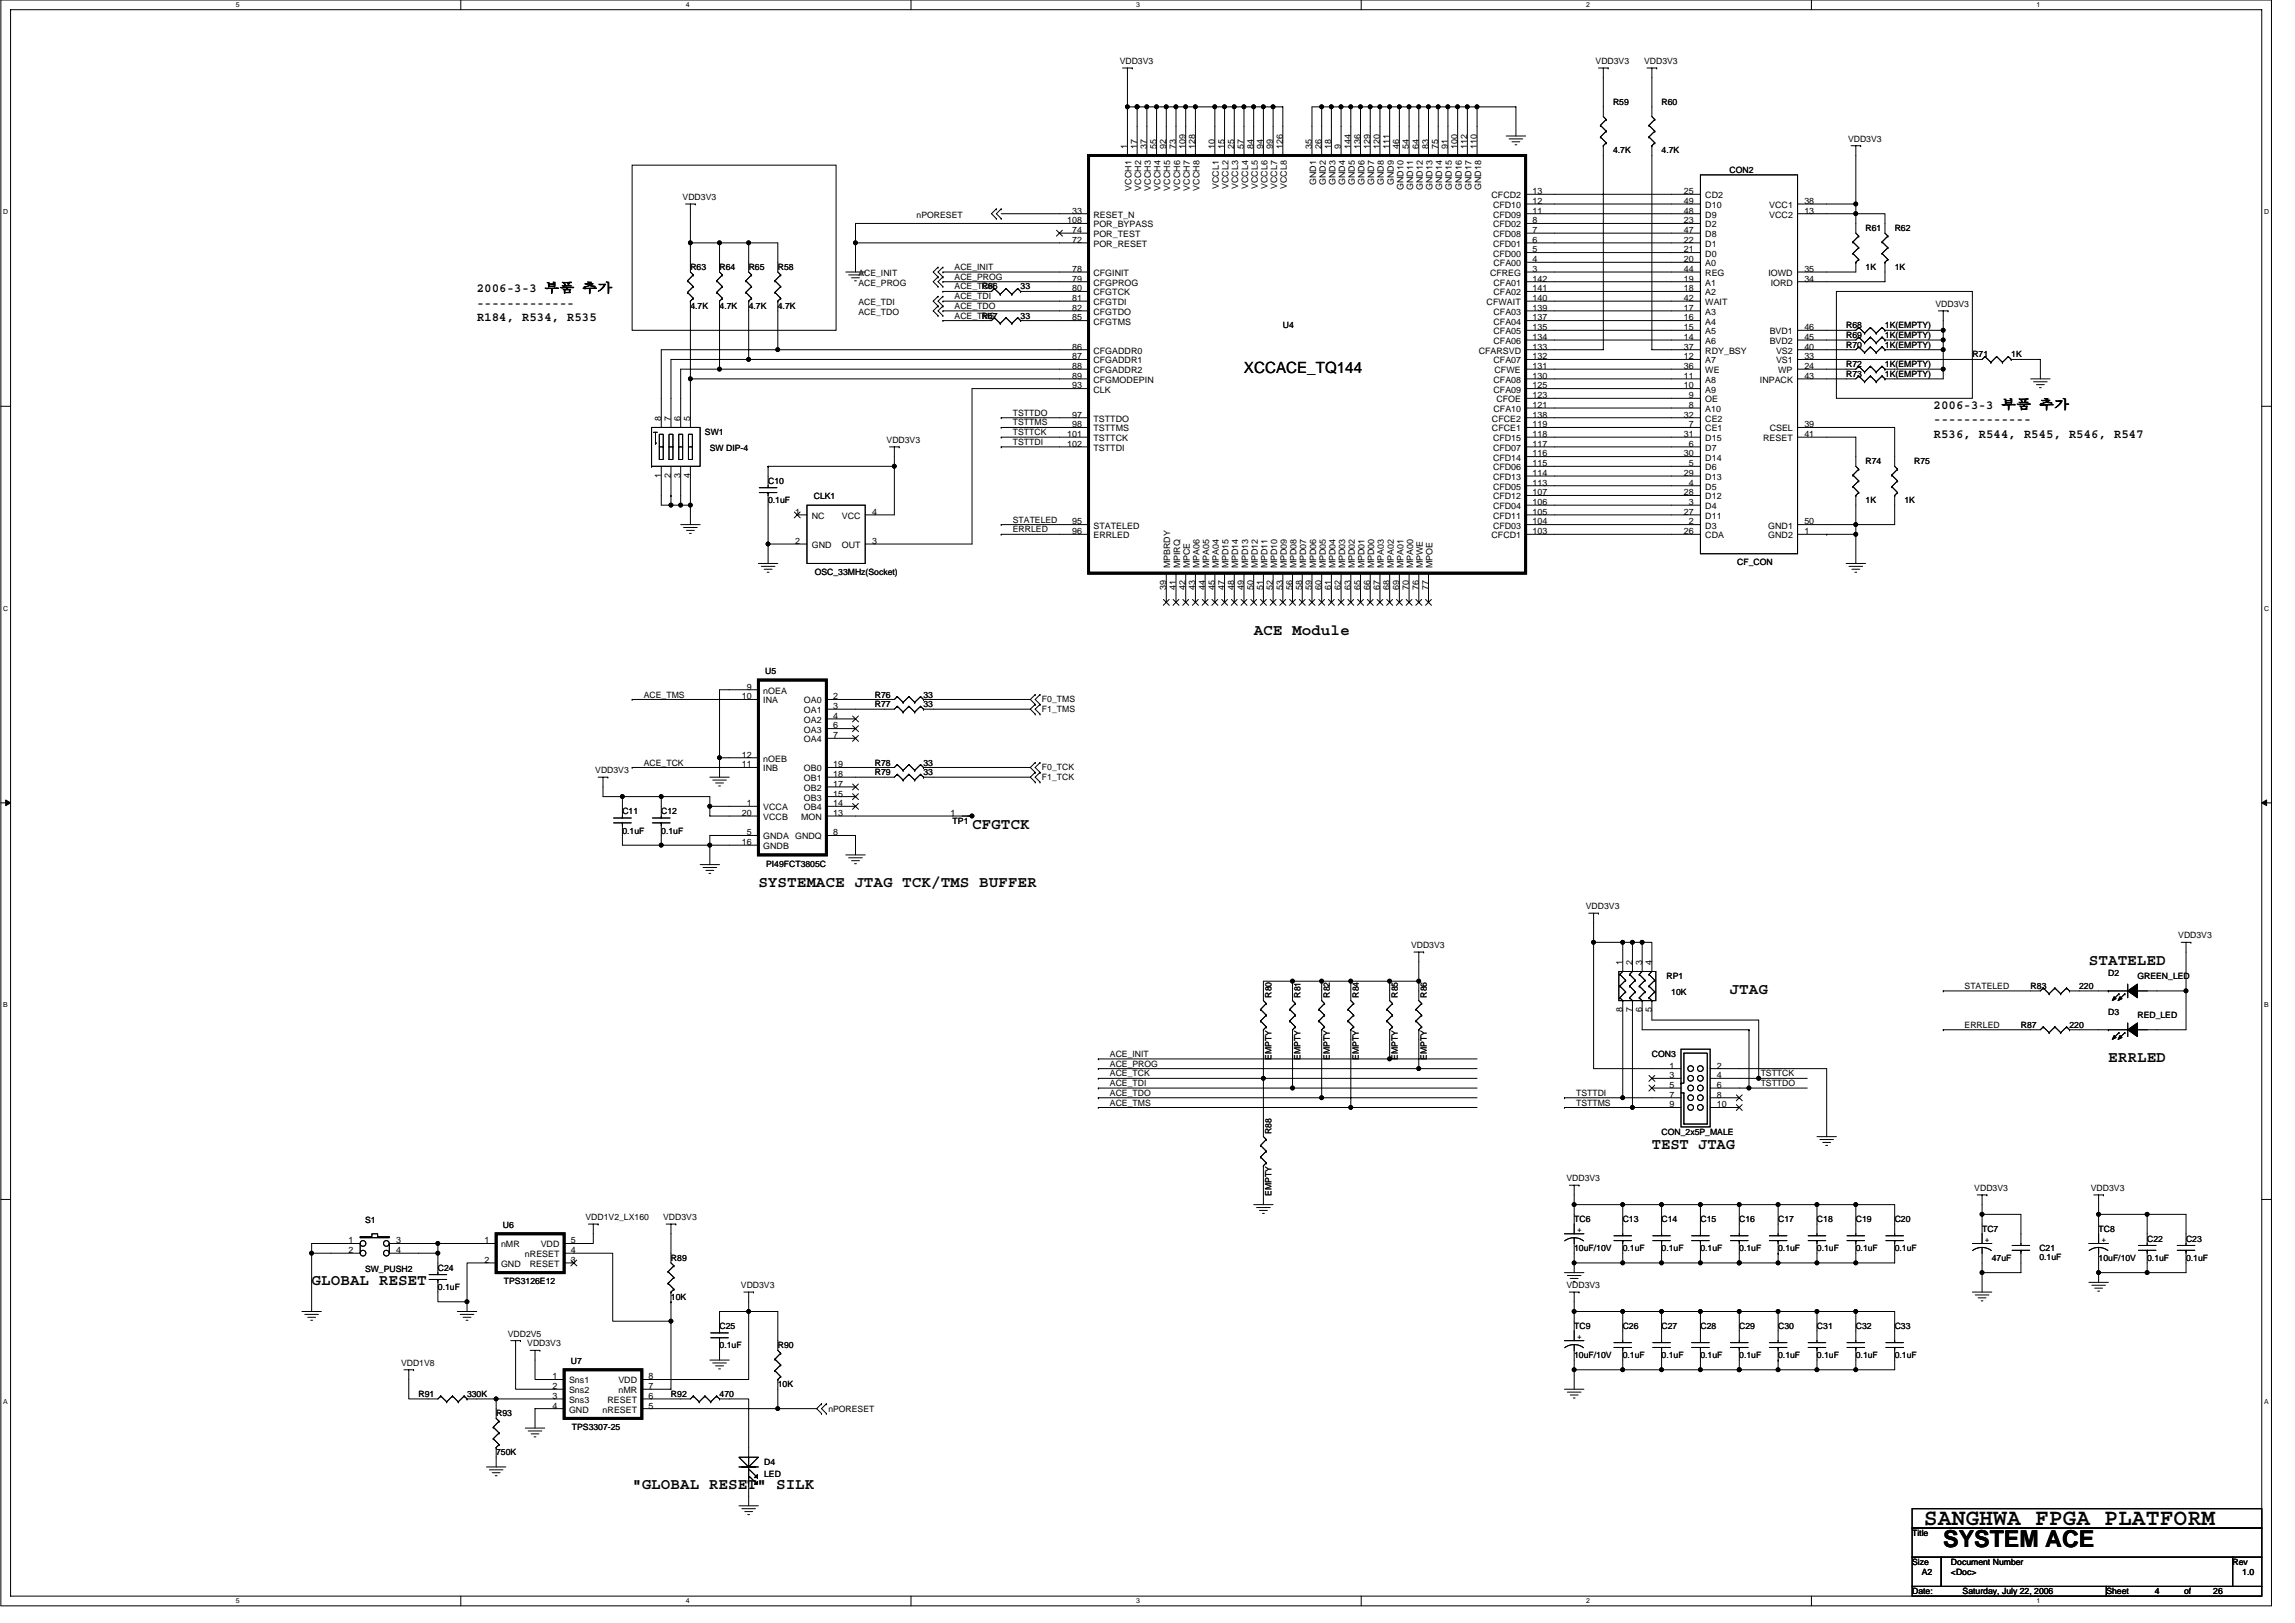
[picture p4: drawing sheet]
<svg xmlns="http://www.w3.org/2000/svg" width="420mm" height="297mm" viewBox="0 0 420 297" stroke-linecap="round" stroke-linejoin="round" font-family="sans-serif">
<defs><g id="words">
<text font-size="4.3" x="355.8" y="283.1">SYSTEM ACE</text>
<text font-size="4.2" x="352.2" y="279.1">SANGHWA FPGA PLATFORM</text>
<g font-size="2.8">
<text x="227.7" y="68.3">XCCACE_TQ144</text>
<text x="229.5" y="116.1">ACE Module</text>
<text x="178" y="151.7">CFGTCK</text>
<text x="138.8" y="162.4">SYSTEMACE JTAG TCK/TMS BUFFER</text>
<text x="382.4" y="176.6">STATELED</text>
<text x="316.6" y="181.9">JTAG</text>
<text x="386" y="194.4">ERRLED</text>
<text x="302.4" y="210.4">TEST JTAG</text>
<text x="57.1" y="235.3">GLOBAL RESET</text>
<text x="115.7" y="272.6">&quot;GLOBAL RESET&quot; SILK</text>
</g>
<g font-size="2.3">
<text x="87.3" y="53.5">2006-3-3 부부 부부</text>
<text x="87.3" y="56.1">-------------</text>
<text x="87.3" y="58.7">R184, R534, R535</text>
<text x="354" y="74.8">2006-3-3 부부 부부</text>
<text x="354" y="77.4">-------------</text>
<text x="354" y="80.1">R536, R544, R545, R546, R547</text>
</g>
<g font-size="1.6">
<text x="205" y="11.7">VDD3V3</text>
<text x="292.1" y="11.7">VDD3V3</text>
<text x="301" y="11.7">VDD3V3</text>
<text x="295.3" y="19.2">R59</text>
<text x="304.2" y="19.2">R60</text>
<text x="206.4" y="27.2" transform="rotate(-90 206.4 27.2)">1</text>
<text x="208.2" y="27.2" transform="rotate(-90 208.2 27.2)">17</text>
<text x="209.9" y="27.2" transform="rotate(-90 209.9 27.2)">37</text>
<text x="211.7" y="27.2" transform="rotate(-90 211.7 27.2)">55</text>
<text x="213.5" y="27.2" transform="rotate(-90 213.5 27.2)">92</text>
<text x="215.3" y="27.2" transform="rotate(-90 215.3 27.2)">73</text>
<text x="217.1" y="27.2" transform="rotate(-90 217.1 27.2)">109</text>
<text x="218.8" y="27.2" transform="rotate(-90 218.8 27.2)">128</text>
<text x="222.4" y="27.2" transform="rotate(-90 222.4 27.2)">10</text>
<text x="224.2" y="27.2" transform="rotate(-90 224.2 27.2)">15</text>
<text x="225.9" y="27.2" transform="rotate(-90 225.9 27.2)">25</text>
<text x="227.7" y="27.2" transform="rotate(-90 227.7 27.2)">57</text>
<text x="229.5" y="27.2" transform="rotate(-90 229.5 27.2)">84</text>
<text x="231.3" y="27.2" transform="rotate(-90 231.3 27.2)">94</text>
<text x="233.1" y="27.2" transform="rotate(-90 233.1 27.2)">99</text>
<text x="234.8" y="27.2" transform="rotate(-90 234.8 27.2)">126</text>
<text x="240.2" y="27.2" transform="rotate(-90 240.2 27.2)">35</text>
<text x="241.9" y="27.2" transform="rotate(-90 241.9 27.2)">26</text>
<text x="243.7" y="27.2" transform="rotate(-90 243.7 27.2)">18</text>
<text x="245.5" y="27.2" transform="rotate(-90 245.5 27.2)">9</text>
<text x="247.3" y="27.2" transform="rotate(-90 247.3 27.2)">144</text>
<text x="249.1" y="27.2" transform="rotate(-90 249.1 27.2)">136</text>
<text x="250.8" y="27.2" transform="rotate(-90 250.8 27.2)">129</text>
<text x="252.6" y="27.2" transform="rotate(-90 252.6 27.2)">120</text>
<text x="254.4" y="27.2" transform="rotate(-90 254.4 27.2)">111</text>
<text x="256.2" y="27.2" transform="rotate(-90 256.2 27.2)">46</text>
<text x="257.9" y="27.2" transform="rotate(-90 257.9 27.2)">54</text>
<text x="259.7" y="27.2" transform="rotate(-90 259.7 27.2)">64</text>
<text x="261.5" y="27.2" transform="rotate(-90 261.5 27.2)">83</text>
<text x="263.3" y="27.2" transform="rotate(-90 263.3 27.2)">75</text>
<text x="265.1" y="27.2" transform="rotate(-90 265.1 27.2)">91</text>
<text x="266.8" y="27.2" transform="rotate(-90 266.8 27.2)">100</text>
<text x="268.6" y="27.2" transform="rotate(-90 268.6 27.2)">112</text>
<text x="270.4" y="27.2" transform="rotate(-90 270.4 27.2)">110</text>
<text x="295.3" y="28.1">4.7K</text>
<text x="304.2" y="28.1">4.7K</text>
<text x="338.3" y="26">VDD3V3</text>
<text x="207.1" y="34.9" transform="rotate(-90 207.1 34.9)">VCCH1</text>
<text x="208.9" y="34.9" transform="rotate(-90 208.9 34.9)">VCCH2</text>
<text x="210.7" y="34.9" transform="rotate(-90 210.7 34.9)">VCCH3</text>
<text x="212.5" y="34.9" transform="rotate(-90 212.5 34.9)">VCCH4</text>
<text x="214.3" y="34.9" transform="rotate(-90 214.3 34.9)">VCCH5</text>
<text x="216" y="34.9" transform="rotate(-90 216 34.9)">VCCH6</text>
<text x="217.8" y="34.9" transform="rotate(-90 217.8 34.9)">VCCH7</text>
<text x="219.6" y="34.9" transform="rotate(-90 219.6 34.9)">VCCH8</text>
<text x="223.1" y="34.6" transform="rotate(-90 223.1 34.6)">VCCL1</text>
<text x="224.9" y="34.6" transform="rotate(-90 224.9 34.6)">VCCL2</text>
<text x="226.7" y="34.6" transform="rotate(-90 226.7 34.6)">VCCL3</text>
<text x="228.5" y="34.6" transform="rotate(-90 228.5 34.6)">VCCL4</text>
<text x="230.3" y="34.6" transform="rotate(-90 230.3 34.6)">VCCL5</text>
<text x="232" y="34.6" transform="rotate(-90 232 34.6)">VCCL6</text>
<text x="233.8" y="34.6" transform="rotate(-90 233.8 34.6)">VCCL7</text>
<text x="235.6" y="34.6" transform="rotate(-90 235.6 34.6)">VCCL8</text>
<text x="240.9" y="33.9" transform="rotate(-90 240.9 33.9)">GND1</text>
<text x="242.7" y="33.9" transform="rotate(-90 242.7 33.9)">GND2</text>
<text x="244.5" y="33.9" transform="rotate(-90 244.5 33.9)">GND3</text>
<text x="246.3" y="33.9" transform="rotate(-90 246.3 33.9)">GND4</text>
<text x="248" y="33.9" transform="rotate(-90 248 33.9)">GND5</text>
<text x="249.8" y="33.9" transform="rotate(-90 249.8 33.9)">GND6</text>
<text x="251.6" y="33.9" transform="rotate(-90 251.6 33.9)">GND7</text>
<text x="253.4" y="33.9" transform="rotate(-90 253.4 33.9)">GND8</text>
<text x="255.2" y="33.9" transform="rotate(-90 255.2 33.9)">GND9</text>
<text x="256.9" y="34.8" transform="rotate(-90 256.9 34.8)">GND10</text>
<text x="258.7" y="34.8" transform="rotate(-90 258.7 34.8)">GND11</text>
<text x="260.5" y="34.8" transform="rotate(-90 260.5 34.8)">GND12</text>
<text x="262.3" y="34.8" transform="rotate(-90 262.3 34.8)">GND13</text>
<text x="264" y="34.8" transform="rotate(-90 264 34.8)">GND14</text>
<text x="265.8" y="34.8" transform="rotate(-90 265.8 34.8)">GND15</text>
<text x="267.6" y="34.8" transform="rotate(-90 267.6 34.8)">GND16</text>
<text x="269.4" y="34.8" transform="rotate(-90 269.4 34.8)">GND17</text>
<text x="271.2" y="34.8" transform="rotate(-90 271.2 34.8)">GND18</text>
<text x="280.6" y="35.5">13</text>
<text x="308.3" y="35.5">25</text>
<text x="316.6" y="31.6">CON2</text>
<text x="125" y="36.6">VDD3V3</text>
<text x="167.8" y="39.8">nPORESET</text>
<text x="195.4" y="40.9">108</text>
<text x="196.3" y="39.1">33</text>
<text x="200.2" y="39.8">RESET_N</text>
<text x="200.2" y="41.6">POR_BYPASS</text>
<text x="273.1" y="36.3">CFCD2</text>
<text x="273.3" y="38.1">CFD10</text>
<text x="273.3" y="39.8">CFD09</text>
<text x="273.3" y="41.6">CFD02</text>
<text x="280.6" y="37.3">12</text>
<text x="280.6" y="39.1">11</text>
<text x="280.6" y="40.9">8</text>
<text x="308.3" y="37.3">49</text>
<text x="308.3" y="39.1">48</text>
<text x="308.3" y="40.9">23</text>
<text x="312.2" y="36.3">CD2</text>
<text x="312.2" y="38.1">D10</text>
<text x="312.2" y="39.8">D9</text>
<text x="312.2" y="41.6">D2</text>
<text x="323.9" y="38.1">VCC1</text>
<text x="323.9" y="39.8">VCC2</text>
<text x="330.3" y="37.3">38</text>
<text x="330.3" y="39.1">13</text>
<text x="196.3" y="42.7">74</text>
<text x="196.3" y="44.4">72</text>
<text x="200.2" y="43.4">POR_TEST</text>
<text x="200.2" y="45.2">POR_RESET</text>
<text x="273.3" y="43.4">CFD08</text>
<text x="273.3" y="45.2">CFD01</text>
<text x="273.3" y="46.9">CFD00</text>
<text x="280.6" y="48">4</text>
<text x="280.6" y="42.7">7</text>
<text x="280.6" y="44.4">6</text>
<text x="280.6" y="46.2">5</text>
<text x="308.3" y="42.7">47</text>
<text x="308.3" y="44.4">22</text>
<text x="308.3" y="46.2">21</text>
<text x="308.3" y="48">20</text>
<text x="312.2" y="43.4">D8</text>
<text x="312.2" y="45.2">D1</text>
<text x="312.2" y="46.9">D0</text>
<text x="341.5" y="42.3">R61</text>
<text x="346.9" y="42.3">R62</text>
<text x="126.4" y="49.4">R63</text>
<text x="131.7" y="49.4">R64</text>
<text x="137.1" y="49.4">R65</text>
<text x="142.4" y="49.4">R58</text>
<text x="157.2" y="50.5">ACE_INIT</text>
<text x="157.2" y="52.3">ACE_PROG</text>
<text x="174.8" y="49.4">ACE_INIT</text>
<text x="174.8" y="51.2">ACE_PROG</text>
<text x="174.8" y="53">ACE_TCK</text>
<text x="179.7" y="53">R66</text>
<text x="186.8" y="53">33</text>
<text x="196.3" y="49.8">78</text>
<text x="196.3" y="51.5">79</text>
<text x="196.3" y="53.3">80</text>
<text x="200.2" y="50.5">CFGINIT</text>
<text x="200.2" y="52.3">CFGPROG</text>
<text x="272.8" y="50.5">CFREG</text>
<text x="273.4" y="48.7">CFA00</text>
<text x="273.4" y="52.3">CFA01</text>
<text x="280.6" y="49.8">3</text>
<text x="280.6" y="51.5">142</text>
<text x="280.6" y="53.3">141</text>
<text x="308.3" y="49.8">44</text>
<text x="308.3" y="51.5">19</text>
<text x="308.3" y="53.3">18</text>
<text x="312.2" y="48.7">A0</text>
<text x="312.2" y="50.5">REG</text>
<text x="312.2" y="52.3">A1</text>
<text x="323.8" y="50.5">IOWD</text>
<text x="324.2" y="52.3">IORD</text>
<text x="330.3" y="51.5">34</text>
<text x="330.3" y="49.8">35</text>
<text x="341.5" y="49.4">1K</text>
<text x="346.9" y="49.4">1K</text>
<text x="126.4" y="56.5">4.7K</text>
<text x="131.7" y="56.5">4.7K</text>
<text x="137.1" y="56.5">4.7K</text>
<text x="142.4" y="56.5">4.7K</text>
<text x="157.2" y="55.8">ACE_TDI</text>
<text x="157.2" y="57.6">ACE_TDO</text>
<text x="174.8" y="54.8">ACE_TDI</text>
<text x="174.8" y="56.5">ACE_TDO</text>
<text x="174.8" y="58.3">ACE_TMS</text>
<text x="179.7" y="58.3">R67</text>
<text x="186.8" y="58.3">33</text>
<text x="196.3" y="55.1">81</text>
<text x="196.3" y="56.9">82</text>
<text x="196.3" y="58.7">85</text>
<text x="200.2" y="54.1">CFGTCK</text>
<text x="200.2" y="55.8">CFGTDI</text>
<text x="200.2" y="57.6">CFGTDO</text>
<text x="200.2" y="59.4">CFGTMS</text>
<text x="272.2" y="55.8">CFWAIT</text>
<text x="273.4" y="54.1">CFA02</text>
<text x="273.4" y="57.6">CFA03</text>
<text x="273.4" y="59.4">CFA04</text>
<text x="280.6" y="55.1">140</text>
<text x="280.6" y="56.9">139</text>
<text x="280.6" y="58.7">137</text>
<text x="308.3" y="55.1">42</text>
<text x="308.3" y="56.9">17</text>
<text x="308.3" y="58.7">16</text>
<text x="312.2" y="54.1">A2</text>
<text x="312.2" y="55.8">WAIT</text>
<text x="312.2" y="57.6">A3</text>
<text x="312.2" y="59.4">A4</text>
<text x="354.3" y="56.2">VDD3V3</text>
<text x="196.3" y="64">86</text>
<text x="196.3" y="65.8">87</text>
<text x="200.2" y="64.7">CFGADDR0</text>
<text x="234.9" y="60.1">U4</text>
<text x="270.7" y="64.7">CFARSVD</text>
<text x="273.4" y="61.2">CFA05</text>
<text x="273.4" y="62.9">CFA06</text>
<text x="280.6" y="60.4">135</text>
<text x="280.6" y="62.2">134</text>
<text x="280.6" y="65.8">132</text>
<text x="280.6" y="64">133</text>
<text x="308.3" y="60.4">15</text>
<text x="308.3" y="62.2">14</text>
<text x="308.3" y="64">37</text>
<text x="308.3" y="65.8">12</text>
<text x="312.2" y="61.2">A5</text>
<text x="312.2" y="62.9">A6</text>
<text x="312.2" y="64.7">RDY_BSY</text>
<text x="324" y="61.2">BVD1</text>
<text x="324" y="62.9">BVD2</text>
<text x="325.2" y="64.7">VS2</text>
<text x="330.3" y="60.4">46</text>
<text x="330.3" y="62.2">45</text>
<text x="330.3" y="64">40</text>
<text x="330.3" y="65.8">33</text>
<text x="338" y="61.9">R69</text>
<text x="338" y="60.1">R68</text>
<text x="338" y="63.6">R70</text>
<text x="345.1" y="61.9">1K(EMPTY)</text>
<text x="345.1" y="60.1">1K(EMPTY)</text>
<text x="345.1" y="63.6">1K(EMPTY)</text>
<text x="361.1" y="65.4">R71</text>
<text x="368.2" y="65.4">1K</text>
<text x="196.3" y="67.5">88</text>
<text x="196.3" y="69.3">89</text>
<text x="196.3" y="71.1">93</text>
<text x="200.2" y="66.5">CFGADDR1</text>
<text x="200.2" y="68.3">CFGADDR2</text>
<text x="200.2" y="70.1">CFGMODEPIN</text>
<text x="200.2" y="71.8">CLK</text>
<text x="273.4" y="66.5">CFA07</text>
<text x="273.4" y="70.1">CFA08</text>
<text x="273.4" y="71.8">CFA09</text>
<text x="273.6" y="68.3">CFWE</text>
<text x="280.6" y="69.3">130</text>
<text x="280.6" y="71.1">125</text>
<text x="280.6" y="67.5">131</text>
<text x="308.3" y="67.5">36</text>
<text x="308.3" y="69.3">11</text>
<text x="308.3" y="71.1">10</text>
<text x="312.2" y="66.5">A7</text>
<text x="312.2" y="68.3">WE</text>
<text x="312.2" y="70.1">A8</text>
<text x="312.2" y="71.8">A9</text>
<text x="322.2" y="70.1">INPACK</text>
<text x="325.2" y="66.5">VS1</text>
<text x="325.5" y="68.3">WP</text>
<text x="330.3" y="69.3">43</text>
<text x="330.3" y="67.5">24</text>
<text x="338" y="67.2">R72</text>
<text x="338" y="69">R73</text>
<text x="345.1" y="67.2">1K(EMPTY)</text>
<text x="345.1" y="69">1K(EMPTY)</text>
<text x="121" y="77" transform="rotate(-90 121 77)">8</text>
<text x="122.8" y="77" transform="rotate(-90 122.8 77)">7</text>
<text x="124.6" y="77" transform="rotate(-90 124.6 77)">6</text>
<text x="126.4" y="77" transform="rotate(-90 126.4 77)">5</text>
<text x="185.4" y="76.1">TSTTDO</text>
<text x="185.4" y="77.9">TSTTMS</text>
<text x="196.3" y="76.4">97</text>
<text x="200.2" y="77.2">TSTTDO</text>
<text x="273.1" y="77.2">CFCE2</text>
<text x="273.4" y="75.4">CFA10</text>
<text x="273.9" y="73.6">CFOE</text>
<text x="280.6" y="74.7">121</text>
<text x="280.6" y="76.4">138</text>
<text x="280.6" y="72.9">123</text>
<text x="308.3" y="76.4">32</text>
<text x="309.2" y="72.9">9</text>
<text x="309.2" y="74.7">8</text>
<text x="312.2" y="73.6">OE</text>
<text x="312.2" y="75.4">A10</text>
<text x="312.2" y="77.2">CE2</text>
<text x="129.1" y="79.7">SW1</text>
<text x="130" y="82.5">SW DIP-4</text>
<text x="162.3" y="81.1">VDD3V3</text>
<text x="185.4" y="79.7">TSTTCK</text>
<text x="185.4" y="81.4">TSTTDI</text>
<text x="195.4" y="80">101</text>
<text x="195.4" y="81.8">102</text>
<text x="196.3" y="78.2">98</text>
<text x="200.2" y="79">TSTTMS</text>
<text x="200.2" y="80.7">TSTTCK</text>
<text x="200.2" y="82.5">TSTTDI</text>
<text x="273.1" y="79">CFCE1</text>
<text x="273.3" y="80.7">CFD15</text>
<text x="273.3" y="82.5">CFD07</text>
<text x="280.6" y="78.2">119</text>
<text x="280.6" y="80">118</text>
<text x="280.6" y="81.8">117</text>
<text x="280.6" y="83.5">116</text>
<text x="308.3" y="80">31</text>
<text x="308.3" y="83.5">30</text>
<text x="309.2" y="78.2">7</text>
<text x="309.2" y="81.8">6</text>
<text x="312.2" y="79">CE1</text>
<text x="312.2" y="80.7">D15</text>
<text x="312.2" y="82.5">D7</text>
<text x="322.8" y="80.7">RESET</text>
<text x="324" y="79">CSEL</text>
<text x="330.3" y="78.2">39</text>
<text x="330.3" y="80">41</text>
<text x="121" y="87.5" transform="rotate(-90 121 87.5)">1</text>
<text x="122.8" y="87.5" transform="rotate(-90 122.8 87.5)">2</text>
<text x="124.6" y="87.5" transform="rotate(-90 124.6 87.5)">3</text>
<text x="126.4" y="87.5" transform="rotate(-90 126.4 87.5)">4</text>
<text x="140.6" y="88.5">C10</text>
<text x="273.3" y="84.3">CFD14</text>
<text x="273.3" y="86.1">CFD06</text>
<text x="273.3" y="87.8">CFD13</text>
<text x="273.3" y="89.6">CFD05</text>
<text x="280.6" y="85.3">115</text>
<text x="280.6" y="87.1">114</text>
<text x="280.6" y="88.9">113</text>
<text x="308.3" y="87.1">29</text>
<text x="309.2" y="85.3">5</text>
<text x="309.2" y="88.9">4</text>
<text x="312.2" y="84.3">D14</text>
<text x="312.2" y="86.1">D6</text>
<text x="312.2" y="87.8">D13</text>
<text x="312.2" y="89.6">D5</text>
<text x="341.5" y="85">R74</text>
<text x="350.4" y="85">R75</text>
<text x="140.6" y="92.1">0.1uF</text>
<text x="145.6" y="94.2">1</text>
<text x="148.6" y="95">NC</text>
<text x="149" y="91.4">CLK1</text>
<text x="154.1" y="95">VCC</text>
<text x="159.6" y="94.2">4</text>
<text x="185.4" y="95.7">STATELED</text>
<text x="196.3" y="96">95</text>
<text x="273.3" y="91.4">CFD12</text>
<text x="273.3" y="93.2">CFD04</text>
<text x="273.3" y="95">CFD11</text>
<text x="280.6" y="90.7">107</text>
<text x="280.6" y="92.4">106</text>
<text x="280.6" y="94.2">105</text>
<text x="280.6" y="96">104</text>
<text x="308.3" y="90.7">28</text>
<text x="308.3" y="94.2">27</text>
<text x="309.2" y="92.4">3</text>
<text x="309.2" y="96">2</text>
<text x="312.2" y="91.4">D12</text>
<text x="312.2" y="93.2">D4</text>
<text x="312.2" y="95">D11</text>
<text x="330.3" y="96">50</text>
<text x="341.5" y="92.1">1K</text>
<text x="348.6" y="92.1">1K</text>
<text x="145.6" y="99.5">2</text>
<text x="148.6" y="100.3">GND</text>
<text x="154.1" y="100.3">OUT</text>
<text x="159.6" y="99.5">3</text>
<text x="185.4" y="97.4">ERRLED</text>
<text x="196.3" y="97.8">96</text>
<text x="200.2" y="96.7">STATELED</text>
<text x="200.2" y="98.5">ERRLED</text>
<text x="273.1" y="98.5">CFCD1</text>
<text x="273.3" y="96.7">CFD03</text>
<text x="280.6" y="97.8">103</text>
<text x="308.3" y="97.8">26</text>
<text x="312.2" y="98.5">CDA</text>
<text x="312.2" y="96.7">D3</text>
<text x="323.7" y="96.7">GND1</text>
<text x="323.7" y="98.5">GND2</text>
<text x="330.3" y="97.8">1</text>
<text x="149.2" y="105.3">OSC_33MHz(Socket)</text>
<text x="213.5" y="108" transform="rotate(-90 213.5 108)">39</text>
<text x="214.3" y="104" transform="rotate(-90 214.3 104)">MPBRDY</text>
<text x="215.3" y="108" transform="rotate(-90 215.3 108)">41</text>
<text x="216" y="104" transform="rotate(-90 216 104)">MPIRQ</text>
<text x="217.1" y="108" transform="rotate(-90 217.1 108)">42</text>
<text x="217.8" y="104" transform="rotate(-90 217.8 104)">MPCE</text>
<text x="218.8" y="108" transform="rotate(-90 218.8 108)">43</text>
<text x="219.6" y="104" transform="rotate(-90 219.6 104)">MPA06</text>
<text x="220.6" y="108" transform="rotate(-90 220.6 108)">44</text>
<text x="221.4" y="104" transform="rotate(-90 221.4 104)">MPA05</text>
<text x="222.4" y="108" transform="rotate(-90 222.4 108)">45</text>
<text x="223.1" y="104" transform="rotate(-90 223.1 104)">MPA04</text>
<text x="224.2" y="108" transform="rotate(-90 224.2 108)">47</text>
<text x="224.9" y="104" transform="rotate(-90 224.9 104)">MPD15</text>
<text x="225.9" y="108" transform="rotate(-90 225.9 108)">48</text>
<text x="226.7" y="104" transform="rotate(-90 226.7 104)">MPD14</text>
<text x="227.7" y="108" transform="rotate(-90 227.7 108)">49</text>
<text x="228.5" y="104" transform="rotate(-90 228.5 104)">MPD13</text>
<text x="229.5" y="108" transform="rotate(-90 229.5 108)">50</text>
<text x="230.3" y="104" transform="rotate(-90 230.3 104)">MPD12</text>
<text x="231.3" y="108" transform="rotate(-90 231.3 108)">51</text>
<text x="232" y="104" transform="rotate(-90 232 104)">MPD11</text>
<text x="233.1" y="108" transform="rotate(-90 233.1 108)">52</text>
<text x="233.8" y="104" transform="rotate(-90 233.8 104)">MPD10</text>
<text x="234.8" y="108" transform="rotate(-90 234.8 108)">53</text>
<text x="235.6" y="104" transform="rotate(-90 235.6 104)">MPD09</text>
<text x="236.6" y="108" transform="rotate(-90 236.6 108)">56</text>
<text x="237.4" y="104" transform="rotate(-90 237.4 104)">MPD08</text>
<text x="238.4" y="108" transform="rotate(-90 238.4 108)">58</text>
<text x="239.2" y="104" transform="rotate(-90 239.2 104)">MPD07</text>
<text x="240.2" y="108" transform="rotate(-90 240.2 108)">59</text>
<text x="240.9" y="104" transform="rotate(-90 240.9 104)">MPD06</text>
<text x="241.9" y="108" transform="rotate(-90 241.9 108)">60</text>
<text x="242.7" y="104" transform="rotate(-90 242.7 104)">MPD05</text>
<text x="243.7" y="108" transform="rotate(-90 243.7 108)">61</text>
<text x="244.5" y="104" transform="rotate(-90 244.5 104)">MPD04</text>
<text x="245.5" y="108" transform="rotate(-90 245.5 108)">62</text>
<text x="246.3" y="104" transform="rotate(-90 246.3 104)">MPD03</text>
<text x="247.3" y="108" transform="rotate(-90 247.3 108)">63</text>
<text x="248" y="104" transform="rotate(-90 248 104)">MPD02</text>
<text x="249.1" y="108" transform="rotate(-90 249.1 108)">65</text>
<text x="249.8" y="104" transform="rotate(-90 249.8 104)">MPD01</text>
<text x="250.8" y="108" transform="rotate(-90 250.8 108)">66</text>
<text x="251.6" y="104" transform="rotate(-90 251.6 104)">MPD00</text>
<text x="252.6" y="108" transform="rotate(-90 252.6 108)">67</text>
<text x="253.4" y="104" transform="rotate(-90 253.4 104)">MPA03</text>
<text x="254.4" y="108" transform="rotate(-90 254.4 108)">68</text>
<text x="255.2" y="104" transform="rotate(-90 255.2 104)">MPA02</text>
<text x="256.2" y="108" transform="rotate(-90 256.2 108)">69</text>
<text x="256.9" y="104" transform="rotate(-90 256.9 104)">MPA01</text>
<text x="257.9" y="108" transform="rotate(-90 257.9 108)">70</text>
<text x="258.7" y="104" transform="rotate(-90 258.7 104)">MPA00</text>
<text x="259.7" y="108" transform="rotate(-90 259.7 108)">76</text>
<text x="260.5" y="104" transform="rotate(-90 260.5 104)">MPWE</text>
<text x="261.5" y="108" transform="rotate(-90 261.5 108)">77</text>
<text x="262.3" y="104" transform="rotate(-90 262.3 104)">MPOE</text>
<text x="318.1" y="103.5">CF_CON</text>
<text x="140.1" y="123.4">U5</text>
<text x="117.9" y="127.7">ACE_TMS</text>
<text x="135.8" y="128">10</text>
<text x="136.7" y="126.2">9</text>
<text x="139.7" y="127">nOEA</text>
<text x="139.7" y="128.7">INA</text>
<text x="147.2" y="128.7">OA0</text>
<text x="147.2" y="130.5">OA1</text>
<text x="152.5" y="128">2</text>
<text x="152.5" y="129.8">3</text>
<text x="152.5" y="131.6">4</text>
<text x="160.2" y="127.7">R76</text>
<text x="160.2" y="129.4">R77</text>
<text x="169.1" y="127.7">33</text>
<text x="169.1" y="129.4">33</text>
<text x="190.8" y="130.3">F1_TMS</text>
<text x="190.8" y="128.5">F0_TMS</text>
<text x="147.2" y="132.3">OA2</text>
<text x="147.2" y="134.1">OA3</text>
<text x="147.2" y="135.8">OA4</text>
<text x="152.5" y="133.3">6</text>
<text x="152.5" y="135.1">7</text>
<text x="109" y="141.5">VDD3V3</text>
<text x="117.9" y="140.1">ACE_TCK</text>
<text x="135.8" y="138.7">12</text>
<text x="135.8" y="140.4">11</text>
<text x="139.7" y="139.4">nOEB</text>
<text x="139.7" y="141.2">INB</text>
<text x="147.2" y="141.2">OB0</text>
<text x="147.2" y="143">OB1</text>
<text x="152.5" y="140.4">19</text>
<text x="152.5" y="142.2">18</text>
<text x="152.5" y="144">17</text>
<text x="160.2" y="141.9">R79</text>
<text x="160.2" y="140.1">R78</text>
<text x="169.1" y="141.9">33</text>
<text x="169.1" y="140.1">33</text>
<text x="190.8" y="141">F0_TCK</text>
<text x="190.8" y="142.8">F1_TCK</text>
<text x="114" y="149">C11</text>
<text x="121.1" y="149">C12</text>
<text x="135.8" y="149.3">20</text>
<text x="136.7" y="147.6">1</text>
<text x="139.7" y="148.3">VCCA</text>
<text x="147.2" y="144.7">OB2</text>
<text x="147.2" y="146.5">OB3</text>
<text x="147.2" y="148.3">OB4</text>
<text x="152.5" y="145.8">15</text>
<text x="152.5" y="147.6">14</text>
<text x="152.5" y="149.3">13</text>
<text x="174" y="149.3">1</text>
<text x="114" y="152.5">0.1uF</text>
<text x="121.1" y="152.5">0.1uF</text>
<text x="135.8" y="154.7">16</text>
<text x="136.7" y="152.9">5</text>
<text x="139.7" y="150.1">VCCB</text>
<text x="139.7" y="153.6">GNDA</text>
<text x="139.7" y="155.4">GNDB</text>
<text x="145.6" y="153.6">GNDQ</text>
<text x="146.7" y="150.1">MON</text>
<text x="152.5" y="152.9">8</text>
<text x="174.4" y="150.8">TP1</text>
<text x="140.3" y="158.6">PI49FCT3805C</text>
<text x="290.3" y="166.4">VDD3V3</text>
<text x="258.3" y="173.5">VDD3V3</text>
<text x="398.8" y="171.7">VDD3V3</text>
<text x="297.1" y="176.6" transform="rotate(-90 297.1 176.6)">1</text>
<text x="298.8" y="176.6" transform="rotate(-90 298.8 176.6)">2</text>
<text x="300.6" y="176.6" transform="rotate(-90 300.6 176.6)">3</text>
<text x="302.4" y="176.6" transform="rotate(-90 302.4 176.6)">4</text>
<text x="305.1" y="179.2">RP1</text>
<text x="386" y="178.7">D2</text>
<text x="391.3" y="179.2">GREEN_LED</text>
<text x="232.8" y="182.6" transform="rotate(-90 232.8 182.6)">R80</text>
<text x="238.1" y="182.6" transform="rotate(-90 238.1 182.6)">R81</text>
<text x="243.4" y="182.6" transform="rotate(-90 243.4 182.6)">R82</text>
<text x="248.8" y="182.6" transform="rotate(-90 248.8 182.6)">R84</text>
<text x="255.9" y="182.6" transform="rotate(-90 255.9 182.6)">R85</text>
<text x="261.2" y="182.6" transform="rotate(-90 261.2 182.6)">R86</text>
<text x="297.1" y="185.3" transform="rotate(-90 297.1 185.3)">8</text>
<text x="298.8" y="185.3" transform="rotate(-90 298.8 185.3)">7</text>
<text x="300.6" y="185.3" transform="rotate(-90 300.6 185.3)">6</text>
<text x="302.4" y="185.3" transform="rotate(-90 302.4 185.3)">5</text>
<text x="306" y="182.1">10K</text>
<text x="359.7" y="181">STATELED</text>
<text x="371.8" y="181">R83</text>
<text x="380.6" y="181">220</text>
<text x="386" y="185.8">D3</text>
<text x="359.7" y="188.1">ERRLED</text>
<text x="370" y="188.1">R87</text>
<text x="378.9" y="188.1">220</text>
<text x="391.3" y="186.3">RED_LED</text>
<text x="203.2" y="193.4">ACE_INIT</text>
<text x="203.2" y="197">ACE_TCK</text>
<text x="203.2" y="195.2">ACE_PROG</text>
<text x="232.8" y="194" transform="rotate(-90 232.8 194)">EMPTY</text>
<text x="238.1" y="194" transform="rotate(-90 238.1 194)">EMPTY</text>
<text x="243.4" y="194" transform="rotate(-90 243.4 194)">EMPTY</text>
<text x="248.8" y="194" transform="rotate(-90 248.8 194)">EMPTY</text>
<text x="255.9" y="194" transform="rotate(-90 255.9 194)">EMPTY</text>
<text x="261.2" y="194" transform="rotate(-90 261.2 194)">EMPTY</text>
<text x="302.4" y="193.4">CON3</text>
<text x="305.6" y="195.6">1</text>
<text x="305.6" y="197.3">3</text>
<text x="314.3" y="195.6">2</text>
<text x="314.3" y="197.3">4</text>
<text x="322.3" y="197">TSTTCK</text>
<text x="203.2" y="198.8">ACE_TDI</text>
<text x="203.2" y="200.6">ACE_TDO</text>
<text x="203.2" y="202.3">ACE_TMS</text>
<text x="288.6" y="200.6">TSTTDI</text>
<text x="288.6" y="202.3">TSTTMS</text>
<text x="305.6" y="199.1">5</text>
<text x="305.6" y="200.9">7</text>
<text x="305.6" y="202.7">9</text>
<text x="314.3" y="199.1">6</text>
<text x="314.3" y="200.9">8</text>
<text x="314.3" y="202.7">10</text>
<text x="322.3" y="198.8">TSTTDO</text>
<text x="232.8" y="207.5" transform="rotate(-90 232.8 207.5)">R88</text>
<text x="304.2" y="207.7">CON_2x5P_MALE</text>
<text x="232.8" y="218.9" transform="rotate(-90 232.8 218.9)">EMPTY</text>
<text x="286.8" y="216.2">VDD3V3</text>
<text x="361.5" y="218">VDD3V3</text>
<text x="382.8" y="218">VDD3V3</text>
<text x="63.8" y="227.6">1</text>
<text x="66.8" y="223.8">S1</text>
<text x="72.5" y="227.6">3</text>
<text x="88.7" y="227.6">1</text>
<text x="92.1" y="224.7">U6</text>
<text x="104.5" y="227.6">5</text>
<text x="107.2" y="223.3">VDD1V2_LX160</text>
<text x="121.4" y="223.3">VDD3V3</text>
<text x="288.2" y="223.7">TC6</text>
<text x="288.7" y="225.4">+</text>
<text x="297.1" y="223.7">C13</text>
<text x="304.2" y="223.7">C14</text>
<text x="311.3" y="223.7">C15</text>
<text x="318.4" y="223.7">C16</text>
<text x="325.5" y="223.7">C17</text>
<text x="332.6" y="223.7">C18</text>
<text x="339.8" y="223.7">C19</text>
<text x="346.9" y="223.7">C20</text>
<text x="362.9" y="225.4">TC7</text>
<text x="363.4" y="227.2">+</text>
<text x="384.2" y="225.4">TC8</text>
<text x="384.7" y="227.2">+</text>
<text x="393.1" y="227.2">C22</text>
<text x="400.2" y="227.2">C23</text>
<text x="63.8" y="229.3">2</text>
<text x="66.8" y="232.7">SW_PUSH2</text>
<text x="72.5" y="229.3">4</text>
<text x="80.2" y="232.6">C24</text>
<text x="88.7" y="231.1">2</text>
<text x="91.7" y="228.3">nMR</text>
<text x="91.7" y="231.9">GND</text>
<text x="96.1" y="230.1">nRESET</text>
<text x="97" y="231.9">RESET</text>
<text x="99" y="228.3">VDD</text>
<text x="104.5" y="231.1">3</text>
<text x="104.5" y="229.3">4</text>
<text x="122.8" y="230.8">R89</text>
<text x="288.2" y="229">10uF/10V</text>
<text x="297.1" y="229">0.1uF</text>
<text x="304.2" y="229">0.1uF</text>
<text x="311.3" y="229">0.1uF</text>
<text x="318.4" y="229">0.1uF</text>
<text x="325.5" y="229">0.1uF</text>
<text x="332.6" y="229">0.1uF</text>
<text x="339.8" y="229">0.1uF</text>
<text x="346.9" y="229">0.1uF</text>
<text x="364.6" y="230.8">47uF</text>
<text x="373.4" y="229">C21</text>
<text x="373.4" y="230.6">0.1uF</text>
<text x="384.2" y="230.8">10uF/10V</text>
<text x="393.1" y="230.8">0.1uF</text>
<text x="400.2" y="230.8">0.1uF</text>
<text x="80.2" y="236.1">0.1uF</text>
<text x="92.3" y="235.1">TPS3126E12</text>
<text x="122.8" y="237.9">10K</text>
<text x="135.6" y="235.8">VDD3V3</text>
<text x="286.8" y="235.8">VDD3V3</text>
<text x="93" y="244.6">VDD2V5</text>
<text x="131.7" y="243.2">C25</text>
<text x="288.2" y="243.2">TC9</text>
<text x="288.7" y="245">+</text>
<text x="297.1" y="243.2">C26</text>
<text x="304.2" y="243.2">C27</text>
<text x="311.3" y="243.2">C28</text>
<text x="318.4" y="243.2">C29</text>
<text x="325.5" y="243.2">C30</text>
<text x="332.6" y="243.2">C31</text>
<text x="339.8" y="243.2">C32</text>
<text x="346.9" y="243.2">C33</text>
<text x="73.4" y="250">VDD1V8</text>
<text x="96.5" y="246.4">VDD3V3</text>
<text x="104.5" y="249.6">U7</text>
<text x="131.7" y="246.8">0.1uF</text>
<text x="142.4" y="246.8">R90</text>
<text x="288.2" y="248.6">10uF/10V</text>
<text x="297.1" y="248.6">0.1uF</text>
<text x="304.2" y="248.6">0.1uF</text>
<text x="311.3" y="248.6">0.1uF</text>
<text x="318.4" y="248.6">0.1uF</text>
<text x="325.5" y="248.6">0.1uF</text>
<text x="332.6" y="248.6">0.1uF</text>
<text x="339.8" y="248.6">0.1uF</text>
<text x="346.9" y="248.6">0.1uF</text>
<text x="76.6" y="255.7">R91</text>
<text x="85.5" y="255.7">330K</text>
<text x="101.1" y="252.5">1</text>
<text x="101.1" y="254.2">2</text>
<text x="101.1" y="256">3</text>
<text x="101.1" y="257.8">4</text>
<text x="104.2" y="253.2">Sns1</text>
<text x="104.2" y="255">Sns2</text>
<text x="104.2" y="256.8">Sns3</text>
<text x="111.2" y="256.8">RESET</text>
<text x="113.2" y="253.2">VDD</text>
<text x="113.2" y="255">nMR</text>
<text x="118.8" y="254.2">7</text>
<text x="118.8" y="256">6</text>
<text x="118.8" y="257.8">5</text>
<text x="118.8" y="252.5">8</text>
<text x="122.8" y="255.7">R92</text>
<text x="131.7" y="255.7">470</text>
<text x="142.4" y="253.9">10K</text>
<text x="90.8" y="259.2">R93</text>
<text x="104.2" y="258.5">GND</text>
<text x="104.7" y="261.7">TPS3307-25</text>
<text x="110.3" y="258.5">nRESET</text>
<text x="151.6" y="258.3">nPORESET</text>
<text x="90.8" y="266.3">750K</text>
<text x="139.9" y="268.1">D4</text>
<text x="139.9" y="270.3">LED</text>
<text x="350.1" y="281.1">Title</text>
<text x="350.1" y="286.4">Size</text>
<text x="357.2" y="286.4">Document Number</text>
<text x="408.7" y="286.4">Rev</text>
<text x="350.1" y="291.8">Date:</text>
<text x="351.8" y="288.2">A2</text>
<text x="357.2" y="288.2">&lt;Doc&gt;</text>
<text x="359.3" y="291.8">Saturday, July 22, 2006</text>
<text x="385.6" y="291.8">Sheet</text>
<text x="394.5" y="291.8">4</text>
<text x="399.8" y="291.8">of</text>
<text x="405.2" y="291.8">26</text>
<text x="410.5" y="288.2">1.0</text>
</g>
<g font-size="1.3">
<text x="43.1" y="1.3">5</text>
<text x="125.6" y="1.3">4</text>
<text x="208" y="1.3">3</text>
<text x="290.4" y="1.3">2</text>
<text x="372.8" y="1.3">1</text>
<text x=".6" y="39.2">D</text>
<text x="414.5" y="39.2">D</text>
<text x=".6" y="111.8">C</text>
<text x="414.5" y="111.8">C</text>
<text x=".6" y="184.4">B</text>
<text x="414.5" y="184.4">B</text>
<text x=".6" y="256.9">A</text>
<text x="414.5" y="256.9">A</text>
<text x="43.1" y="293.5">5</text>
<text x="125.6" y="293.5">4</text>
<text x="208" y="293.5">3</text>
<text x="290.4" y="293.5">2</text>
<text x="372.8" y="293.5">1</text>
</g>
</g></defs>
<path d="M.2 0h415.7v293.9h-415.7zM1.9 1.8h412.2v290.3h-412.2z" fill="none" stroke="#000" stroke-width=".18"/>
<g fill="#fff">
<path d="M43.1 .2h.7v1.4h-.7z"/>
<path d="M43.1 292.3h.7v1.4h-.7z"/>
</g>
<path d="M84.4 0v1.8M84.4 292.1v1.8" fill="none" stroke="#000" stroke-width=".18"/>
<g fill="#fff">
<path d="M125.6 .2h.7v1.4h-.7z"/>
<path d="M125.6 292.3h.7v1.4h-.7z"/>
</g>
<path d="M166.8 0v1.8M166.8 292.1v1.8" fill="none" stroke="#000" stroke-width=".18"/>
<g fill="#fff">
<path d="M208 .2h.7v1.4h-.7z"/>
<path d="M208 292.3h.7v1.4h-.7z"/>
</g>
<path d="M249.2 0v1.8M249.2 292.1v1.8" fill="none" stroke="#000" stroke-width=".18"/>
<g fill="#fff">
<path d="M290.4 .2h.7v1.4h-.7z"/>
<path d="M290.4 292.3h.7v1.4h-.7z"/>
</g>
<path d="M331.6 0v1.8M331.6 292.1v1.8" fill="none" stroke="#000" stroke-width=".18"/>
<g fill="#fff">
<path d="M372.8 .2h.7v1.4h-.7z"/>
<path d="M372.8 292.3h.7v1.4h-.7z"/>
<path d="M.6 38.1h.9v1.4h-.9z"/>
<path d="M414.5 38.1h.9v1.4h-.9z"/>
<path d="M.6 110.6h.9v1.5h-.9z"/>
<path d="M414.5 110.6h.9v1.5h-.9z"/>
</g>
<path d="M.2 74.4h1.7M414.1 74.4h1.8" fill="none" stroke="#000" stroke-width=".18"/>
<g fill="#fff">
<path d="M.6 183.2h.8v1.4h-.8z"/>
<path d="M414.5 183.2h.9v1.4h-.9z"/>
</g>
<path d="M.2 146.9h1.7M414.1 146.9h1.8" fill="none" stroke="#000" stroke-width=".18"/>
<path d="M1 146.4l.9 .5-.9 .5zM414.1 146.9l.9-.5v1z" fill="#000" stroke="#000" stroke-width=".18"/>
<g fill="#fff">
<path d="M.6 255.8h.8v1.4h-.8z"/>
<path d="M414.5 255.8h.9v1.4h-.9z"/>
</g>
<g fill="none" stroke="#000" stroke-width=".18">
<path d="M205.5 12.4h1.8M206.4 12.4v7.2M206.4 19.6h.1M206.4 19.6v8.8M206.4 19.6h7.1M207.3 12.4h.1M208.2 19.6v8.8M208.2 19.6h.1M210 19.6v8.8M210 19.6h.1M211.7 19.6v8.8M211.7 19.6h.1"/>
<path d="M213.5 19.6h1.8v8.8M213.5 19.6h.1M213.5 19.6v8.8M215.3 19.6h.1M215.3 19.6h3.6M217.1 19.6v8.8M217.1 19.6h.1M218.9 19.6h3.5v8.8M218.9 19.6h.1M218.9 19.6v8.8M222.4 19.6h.1M222.4 19.6h3.6"/>
<path d="M224.2 19.6v8.8M224.2 19.6h.1M226 19.6h1.7v8.8M226 19.6h.1M226 19.6v8.8M227.7 19.6h1.8v8.8M227.7 19.6h.1M229.5 19.6h1.8v8.8M229.5 19.6h.1M231.3 19.6h.1M231.3 19.6h1.8M233.1 19.6h1.8v8.8"/>
<path d="M233.1 19.6h.1M233.1 19.6v8.8M242 19.6h-1.8v8.8M242 19.6v8.8M242 19.6h.1M242 19.6h10.6M243.7 19.6v8.8M243.7 19.6h.1M245.5 19.6h.1M245.5 19.6v8.8M247.3 19.6v8.8M247.3 19.6h.1"/>
<path d="M249.1 19.6v8.8M249.1 19.6h.1M250.9 19.6v8.8M250.9 19.6h.1M252.6 19.6h1.8v8.8M252.6 19.6h.1M252.6 19.6v8.8M254.4 19.6h1.8v8.8M254.4 19.6h.1M256.2 19.6h1.8v8.8M256.2 19.6h.1M258 19.6h1.7v8.8"/>
<path d="M258 19.6h.1M259.7 19.6h1.8v8.8M259.7 19.6h.1M261.5 19.6h1.8v8.8M261.5 19.6h.1M263.3 19.6h1.8v8.8M263.3 19.6h.1M265.1 19.6h1.8v8.8M265.1 19.6h.1M266.9 19.6h1.7v8.8M266.9 19.6h.1M268.6 19.6h.1"/>
<path d="M268.6 19.6h1.8M270.4 19.6h7.1v5.3M270.4 19.6h.1M270.4 19.6v8.8M292.6 12.4h1.8M293.5 12.4v8.9l.6 .6M294.4 12.4h.1M301.5 12.4h1.8M302.4 12.4v8.9l.5 .6M303.3 12.4h.1M115.7 30.2h37.4v30.3h-37.4zM125.5 37.3h1.8"/>
<path d="M126.4 37.3v7.1M127.3 37.3h.1M182.4 38.2h.1M182.4 38.2l-.9 .9 .9 .9M183.3 39.1h16M183.3 38.2h.1M183.3 38.2l-.9 .9 .9 .9M275.7 24.9h3.6M276.3 25.4h2.5M276.8 26h1.4M277.4 26.5h.3M279.3 35.6h32"/>
<path d="M279.3 37.3h32M279.3 39.1h32M293 22.9h.1M293 25.1h.1M293 22.9l1.1 1.1M293 25.1l1.1 1M293.5 26.7v37.3h-14.2M293.5 26.7h.1M294.1 21.9h.1M294.1 24h.1M294.1 26.1h.1M294.1 21.9l-1.1 1"/>
<path d="M294.1 24l-1.1 1.1M294.1 26.1l-.6 .6M301.9 22.9h.1M301.9 25.1h.1M301.9 22.9l1 1.1M301.9 25.1l1 1M302.4 26.7v37.3h8.9M302.4 26.7h.1M302.9 21.9h.1M302.9 24h.1M302.9 26.1h.1M302.9 26.1l-.5 .6"/>
<path d="M302.9 21.9l-1 1M302.9 24l-1 1.1M311.3 32h17.8v69.3h-17.8zM329.1 39.1h10.7M329.1 37.3h10.7M338.9 26.7h1.7M339.8 26.7v10.6M339.8 37.3h.1M339.8 39.1v3.6l.5 .5M339.8 39.1h5.3v3.6l.5 .5M339.8 37.3v1.8M340.6 26.7h.1"/>
<path d="M125.9 51.4h.1M125.9 53.5h.1M125.9 51.4l1 1.1M125.9 53.5l1 1.1M126.4 44.4v5.4l.5 .5M126.4 55.1v14.2M126.4 55.1h.1M126.4 44.4h5.3M126.9 50.3h.1M126.9 52.5h.1M126.9 54.6h.1M126.9 50.3l-1 1.1"/>
<path d="M126.9 52.5l-1 1M126.9 54.6l-.5 .5M131.2 51.4h.1M131.2 53.5h.1M131.2 51.4l1.1 1.1M131.2 53.5l1.1 1.1M131.7 55.1v12.5h-7.1v10.6M131.7 44.4h.1M131.7 55.1h.1M132.3 50.3h.1M132.3 52.5h.1M132.3 54.6h.1"/>
<path d="M132.3 50.3l-1.1 1.1M132.3 52.5l-1.1 1M132.3 54.6l-.6 .5M136.5 51.4h.1M136.5 53.5h.1M136.5 51.4l1.1 1.1M136.5 53.5l1.1 1.1M137.1 55.1v10.7h-14.3v12.4M137.1 44.4h5.3v5.4l.5 .5M137.1 44.4h-5.4v5.4l.6 .5M137.1 44.4h.1M137.1 55.1h.1"/>
<path d="M137.1 44.4v5.4l.5 .5M137.6 50.3h.1M137.6 52.5h.1M137.6 54.6h.1M137.6 50.3l-1.1 1.1M137.6 52.5l-1.1 1M137.6 54.6l-.5 .5M141.9 51.4h.1M141.9 53.5h.1M141.9 51.4l1 1.1M141.9 53.5l1 1.1M142.4 55.1v8.9h-21.3v14.2"/>
<path d="M142.4 55.1h.1M142.9 50.3h.1M142.9 52.5h.1M142.9 54.6h.1M142.9 50.3l-1 1.1M142.9 52.5l-1 1M142.9 54.6l-.5 .5M154.8 49.8h3.6M155.4 50.3h2.5M155.9 50.8h1.4M156.5 51.4h.3M156.6 44.4h.1"/>
<path d="M156.6 44.4v5.4M156.6 44.4h42.7M171.7 48.9h.1M171.7 50.7h.1M171.7 52.5h.1M171.7 54.2h.1M171.7 56h.1M171.7 57.8h.1M171.7 48.9l-.9 .9 .9 .9M171.7 50.7l-.9 .9 .9 .9M171.7 54.2l-.9 .9 .9 .9M171.7 56l-.9 .9 .9 .9"/>
<path d="M172.6 49.8h.1M172.6 51.6h.1M172.6 55.1h.1M172.6 56.9h.1M172.6 58.7h.1M172.6 53.3h.1M172.6 48.9h.1M172.6 50.7h.1M172.6 52.5h.1M172.6 54.2h.1M172.6 56h.1M172.6 57.8h.1"/>
<path d="M172.6 49.8h26.7M172.6 51.6h26.7M172.6 55.1h26.7M172.6 56.9h26.7M172.6 48.9l-.9 .9 .9 .9M172.6 50.7l-.9 .9 .9 .9M172.6 54.2l-.9 .9 .9 .9M172.6 56l-.9 .9 .9 .9M182 52.8h.1M182 58.1h.1M182 58.1l-.5 .6h-8.9M182 52.8l-.5 .5h-8.9"/>
<path d="M182 52.8l1.1 1.1M182 58.1l1.1 1.1M182.4 40h.1M183.1 53.9h.1M183.1 59.2h.1M183.3 40h.1M184.2 52.8h.1M184.2 58.1h.1M184.2 52.8l-1.1 1.1M184.2 52.8l1 1.1M184.2 58.1l-1.1 1.1M184.2 58.1l1 1.1"/>
<path d="M185.2 53.9h.1M185.2 59.2h.1M186.3 52.8h.1M186.3 58.1h.1M186.3 52.8l-1.1 1.1M186.3 52.8l.5 .5M186.3 58.1l-1.1 1.1M186.3 58.1l.5 .6M186.8 53.3h12.5M186.8 58.7h12.5M186.8 53.3h.1M186.8 58.7h.1"/>
<path d="M193.4 42.1l1.1 1.1M194 42.7h5.3M194.5 42.1l-1.1 1.1M199.3 40.9h-42.7v3.5M279.3 40.9h32M279.3 48h32M279.3 42.7h32M279.3 46.2h32M279.3 44.4h32M279.3 58.7h32M279.3 55.1h32M279.3 49.8h32"/>
<path d="M279.3 53.3h32M279.3 56.9h32M279.3 51.6h32M336.2 53.3h24.9v19.6h-24.9zM339.2 44.3h.1M339.2 46.4h.1M339.2 44.3l1.1 1M339.2 46.4l1.1 1.1M339.8 48v1.8h-10.7M339.8 48h.1M340.3 59.9l-.5 .6h-10.7M340.3 43.2h.1"/>
<path d="M340.3 45.3h.1M340.3 47.5h.1M340.3 59.9h.1M340.3 43.2l-1.1 1.1M340.3 45.3l-1.1 1.1M340.3 47.5l-.5 .5M340.3 59.9l1.1 1.1M342.4 59.9h.1M342.4 59.9l-1 1.1M342.4 59.9l1.1 1.1M344.6 44.3h.1M344.6 46.4h.1"/>
<path d="M344.6 59.9h.1M344.6 44.3l1 1M344.6 46.4l1 1.1M344.6 59.9l-1.1 1.1M344.6 59.9l.5 .6M345.1 48v3.6h-16M345.1 48h.1M345.6 43.2h.1M345.6 45.3h.1M345.6 47.5h.1M345.6 43.2l-1 1.1M345.6 45.3l-1 1.1"/>
<path d="M345.6 47.5l-.5 .5M354.9 56.9h1.7M355.8 56.9v3.6M356.6 56.9h.1M119.3 78.2h8.9v7.1h-8.9zM119.6 79.1h.7M120 79.1v2.2l.2-.2M120.7 79.5h.7v4.6h-.7zM122.5 79.5h.7v4.6h-.7zM124.3 79.5h.7v4.6h-.7zM126 79.5h.8v4.6h-.8zM126.4 69.3v8.9"/>
<path d="M126.4 69.3h.1M126.4 69.3h72.9M131.7 67.6h.1M131.7 67.6h67.6M137.1 65.8h.1M137.1 65.8h62.2M142.4 64h.1M142.4 64h56.9M183.3 76.5h.1M183.3 78.2h.1M183.3 76.5h16M183.3 78.2h16"/>
<path d="M199.3 71.1h-21.3v28.5h-19.6M279.3 62.2h32M279.3 60.5h32M279.3 72.9h32M279.3 76.5h32M279.3 65.8h32M279.3 71.1h32M279.3 69.3h32M279.3 67.6h32M279.3 74.7h32M279.3 78.2h32M329.1 78.2h17.8v7.1l.5 .6"/>
<path d="M340.3 61.7l-.5 .5h-10.7M340.3 63.5l-.5 .5h-10.7M340.3 67l-.5 .6h-10.7M340.3 68.8l-.5 .5h-10.7M340.3 61.7h.1M340.3 67h.1M340.3 68.8h.1M340.3 63.5h.1M340.3 61.7l1.1 1.1M340.3 67l1.1 1.1M340.3 68.8l1.1 1.1M340.3 63.5l1.1 1"/>
<path d="M341.4 62.8h.1M341.4 68.1h.1M341.4 69.9h.1M341.4 61h.1M341.4 64.5h.1M342.4 61.7h.1M342.4 67h.1M342.4 68.8h.1M342.4 63.5h.1M342.4 61.7l-1 1.1M342.4 61.7l1.1 1.1M342.4 67l-1 1.1"/>
<path d="M342.4 67l1.1 1.1M342.4 68.8l-1 1.1M342.4 68.8l1.1 1.1M342.4 63.5l-1 1M342.4 63.5l1.1 1M343.5 62.8h.1M343.5 68.1h.1M343.5 69.9h.1M343.5 61h.1M343.5 64.5h.1M344.6 61.7h.1M344.6 67h.1"/>
<path d="M344.6 68.8h.1M344.6 63.5h.1M344.6 61.7l-1.1 1.1M344.6 61.7l.5 .5M344.6 67l-1.1 1.1M344.6 67l.5 .6M344.6 68.8l-1.1 1.1M344.6 68.8l.5 .5M344.6 63.5l-1.1 1M344.6 63.5l.5 .5M345.1 60.5h10.7v1.7M345.1 62.2h.1"/>
<path d="M345.1 67.6h.1M345.1 69.3h.1M345.1 60.5h.1M345.1 64h.1M345.1 64h10.7M345.1 67.6h10.7M345.1 62.2h10.7M355.8 62.2h.1M355.8 67.6v1.7h-10.7M355.8 62.2v1.8M355.8 64h.1M355.8 64v3.6"/>
<path d="M355.8 67.6h.1M363.4 65.3l-.5 .5h-33.8M363.4 65.3h.1M363.4 65.3l1.1 1M364.5 66.3h.1M365.5 65.3h.1M365.5 65.3l-1 1M365.5 65.3l1.1 1M366.6 66.3h.1M367.7 65.3h.1M367.7 65.3l-1.1 1M367.7 65.3l.5 .5"/>
<path d="M368.2 65.8h5.3v3.5M368.2 65.8h.1M371.8 69.3h3.5M372.3 69.9h2.5M372.8 70.4h1.5M373.4 71h.3M119.3 85.3h.1M120.7 81.8h.7M121.1 85.3v7.2h1.7M122.5 81.8h.7M122.8 92.5h.1M122.8 90.7h.1"/>
<path d="M122.8 92.5h1.8M122.8 85.3v7.2M124.3 81.8h.7M124.6 85.3v7.2M124.6 96h3.6M125.1 96.5h2.5M125.7 97.1h1.4M126 81.8h.8M126.2 97.6h.4M126.4 92.5h.1M126.4 85.3v7.2h-1.8M126.4 92.5v3.5"/>
<path d="M139 90.1h3.2M139 89.3h3.2M140.6 99.6h.1M140.6 85.3v4M140.6 85.3h23.1v8.9h-5.3M140.6 85.3h.1M140.6 99.6h7.1M140.6 90.1v9.5M140.6 90.1h.1M140.6 99.6v3.5M145.4 93.7l1.1 1.1M146 94.2h1.7"/>
<path d="M146.5 93.7l-1.1 1.1M147.7 92.5h10.7v10.6h-10.7zM162.8 81.8h1.8M163.7 81.8v3.5M164.6 81.8h.1M183.3 96h.1M183.3 97.8h.1M183.3 80h.1M183.3 81.8h.1M183.3 97.8h16M183.3 96h16M183.3 80h16"/>
<path d="M183.3 81.8h16M279.3 87.1h32M279.3 90.7h32M279.3 80h32M279.3 83.6h32M279.3 88.9h32M279.3 81.8h32M279.3 85.3h32M279.3 92.5h32M279.3 96h32M279.3 97.8h32M279.3 94.2h32"/>
<path d="M329.1 80h10.7v5.3l.5 .6M329.1 96h10.7M329.1 97.8h10.7M334.4 97.8h.1M339.2 87h.1M339.2 89.1h.1M339.2 87l1.1 1M339.2 89.1l1.1 1M339.8 97.8v5.3M339.8 90.7v5.3M339.8 96h.1M339.8 90.7h.1"/>
<path d="M339.8 96v1.8M340.3 85.9h.1M340.3 88h.1M340.3 90.1h.1M340.3 85.9l-1.1 1.1M340.3 88l-1.1 1.1M340.3 90.1l-.5 .6M346.3 87h.1M346.3 89.1h.1M346.3 87l1.1 1M346.3 89.1l1.1 1M346.9 90.7v5.3h-7.1"/>
<path d="M346.9 90.7h.1M347.4 85.9h.1M347.4 88h.1M347.4 90.1h.1M347.4 85.9l-1.1 1.1M347.4 88l-1.1 1.1M347.4 90.1l-.5 .6M138.8 103.1h3.6M139.4 103.7h2.5M139.9 104.2h1.4M140.5 104.7h.3M213 109.7l1.1 1.1"/>
<path d="M213.5 104.9v5.3M214 109.7l-1 1.1M214.8 109.7l1 1.1M215.3 104.9v5.3M215.8 109.7l-1.1 1.1M216.5 109.7l1.1 1.1M217.1 104.9v5.3M217.6 109.7l-1.1 1.1M218.3 109.7l1.1 1.1M218.9 104.9v5.3M219.4 109.7l-1.1 1.1M220.1 109.7l1.1 1.1"/>
<path d="M220.6 104.9v5.3M221.2 109.7l-1.1 1.1M221.9 109.7l1.1 1.1M222.4 104.9v5.3M222.9 109.7l-1 1.1M223.7 109.7l1 1.1M224.2 104.9v5.3M224.7 109.7l-1.1 1.1M225.4 109.7l1.1 1.1M226 104.9v5.3M226.5 109.7l-1.1 1.1M227.2 109.7l1.1 1.1"/>
<path d="M227.7 104.9v5.3M228.3 109.7l-1.1 1.1M229 109.7l1.1 1.1M229.5 104.9v5.3M230 109.7l-1 1.1M230.8 109.7l1 1.1M231.3 104.9v5.3M231.8 109.7l-1.1 1.1M232.5 109.7l1.1 1.1M233.1 104.9v5.3M233.6 109.7l-1.1 1.1M234.3 109.7l1.1 1.1"/>
<path d="M234.9 104.9v5.3M235.4 109.7l-1.1 1.1M236.1 109.7l1.1 1.1M236.6 104.9v5.3M237.2 109.7l-1.1 1.1M237.9 109.7l1.1 1.1M238.4 104.9v5.3M238.9 109.7l-1 1.1M239.7 109.7l1 1.1M240.2 104.9v5.3M240.7 109.7l-1.1 1.1M241.4 109.7l1.1 1.1"/>
<path d="M242 104.9v5.3M242.5 109.7l-1.1 1.1M243.2 109.7l1.1 1.1M243.7 104.9v5.3M244.3 109.7l-1.1 1.1M245 109.7l1.1 1.1M245.5 104.9v5.3M246.1 109.7l-1.1 1.1M246.8 109.7l1.1 1.1M247.3 104.9v5.3M247.8 109.7l-1.1 1.1M248.5 109.7l1.1 1.1"/>
<path d="M249.1 104.9v5.3M249.6 109.7l-1.1 1.1M250.3 109.7l1.1 1.1M250.9 104.9v5.3M251.4 109.7l-1.1 1.1M252.1 109.7l1.1 1.1M252.6 104.9v5.3M253.2 109.7l-1.1 1.1M253.9 109.7l1.1 1.1M254.4 104.9v5.3M254.9 109.7l-1 1.1M255.7 109.7l1 1.1"/>
<path d="M256.2 104.9v5.3M256.7 109.7l-1.1 1.1M257.4 109.7l1.1 1.1M258 104.9v5.3M258.5 109.7l-1.1 1.1M259.2 109.7l1.1 1.1M259.7 104.9v5.3M260.3 109.7l-1.1 1.1M261 109.7l1.1 1.1M261.5 104.9v5.3M262.1 109.7l-1.1 1.1M338 103.1h3.5"/>
<path d="M338.5 103.7h2.5M339 104.2h1.5M339.6 104.7h.3M115.7 128h.1M115.7 128h23.1M131.7 138.7h.1M131.7 138.7h7.1M131.7 138.7v3.5M138.8 126.2h-7.1v12.5M151.3 131.6h5.3M151.3 133.3h5.3M151.3 135.1h5.3"/>
<path d="M156.1 131l1.1 1.1M156.1 132.8l1.1 1.1M156.1 134.6l1.1 1.1M157.2 131l-1.1 1.1M157.2 132.8l-1.1 1.1M157.2 134.6l-1.1 1.1M164.3 127.5l-.6 .5h-12.4M164.3 129.3l-.6 .5h-12.4M164.3 139.9l-.6 .6h-12.4M164.3 127.5h.1M164.3 129.3h.1M164.3 139.9h.1"/>
<path d="M164.3 127.5l1 1M164.3 129.3l1 1M164.3 139.9l1 1.1M165.3 128.5h.1M165.3 130.3h.1M166.4 127.5h.1M166.4 129.3h.1M166.4 139.9h.1M166.4 127.5l-1.1 1M166.4 127.5l1.1 1M166.4 129.3l-1.1 1M166.4 129.3l1.1 1"/>
<path d="M166.4 139.9l-1.1 1.1M166.4 139.9l1.1 1.1M167.5 128.5h.1M167.5 130.3h.1M168.5 127.5h.1M168.5 129.3h.1M168.5 139.9h.1M168.5 127.5l-1 1M168.5 127.5l.6 .5M168.5 129.3l-1 1M168.5 129.3l.6 .5M168.5 139.9l-1 1.1"/>
<path d="M168.5 139.9l.6 .6M169.1 128h19.5M169.1 129.8h19.5M169.1 128h.1M169.1 129.8h.1M188.6 129.8l.9 .9M188.6 128l.9 .9M189.5 128.9h.1M189.5 130.7h.1M189.5 127.1h.1M189.5 139.6h.1M189.5 128.9l-.9 .9"/>
<path d="M189.5 127.1l-.9 .9M189.5 139.6l-.9 .9M190.4 130.7h.1M190.4 128.9h.1M190.4 127.1h.1M190.4 139.6h.1M190.4 128.9l-.9 .9 .9 .9M190.4 127.1l-.9 .9 .9 .9M190.4 139.6l-.9 .9 .9 .9M109.5 142.2h1.8M110.4 142.2v3.6h3.6M111.3 142.2h.1"/>
<path d="M112.3 150.6h3.3M112.3 149.7h3.3M114 150.6v4.1h7.1M114 145.8v3.9M114 145.8h.1M114 150.6h.1M114 145.8h7.1M115.7 140.5h.1M115.7 140.5h23.1M119.5 150.6h3.2M119.5 149.7h3.2M121.1 150.6v4.1"/>
<path d="M121.1 145.8v3.9M121.1 145.8h8.9v1.8M121.1 154.7h.1M121.1 150.6h.1M121.1 154.7h17.7M128.2 158.2h3.5M128.7 158.8h2.5M129.2 159.3h1.5M129.8 159.9h.3M130 154.7v3.5M130 147.6h.1M130 147.6v1.8h8.8"/>
<path d="M130 154.7h.1M130 142.2h3.5M130 147.6h8.8M130.5 142.8h2.5M131 143.3h1.4M131.6 143.8h.3M138.8 152.9h-8.8v1.8M151.3 149.4h26.3M151.3 152.9h5.3v3.6M151.3 147.6h5.3M151.3 145.8h5.3M151.3 144h5.3"/>
<path d="M154.8 156.5h3.6M155.4 157h2.5M155.9 157.5h1.4M156.1 143.5l1.1 1.1M156.1 145.3l1.1 1M156.1 147l1.1 1.1M156.5 158.1h.3M157.2 143.5l-1.1 1.1M157.2 145.3l-1.1 1M157.2 147l-1.1 1.1M164.3 141.7l-.6 .5h-12.4M164.3 141.7h.1"/>
<path d="M164.3 141.7l1 1.1M165.3 142.8h.1M165.3 141h.1M166.4 141.7h.1M166.4 141.7l-1.1 1.1M166.4 141.7l1.1 1.1M167.5 142.8h.1M167.5 141h.1M168.5 141.7h.1M168.5 141.7l-1 1.1M168.5 141.7l.6 .5M169.1 142.2h19.5"/>
<path d="M169.1 140.5h19.5M169.1 142.2h.1M169.1 140.5h.1M177.8 149.2h.3v.2h-.3zM188.6 140.5l.9 .9M188.6 142.2l.9 .9M189.5 141.4h.1M189.5 143.1h.1M189.5 141.4l-.9 .8M190.4 141.4h.1M190.4 143.1h.1M190.4 141.4l-.9 .8 .9 .9"/>
<path d="M236.6 179.6h.1M236.6 179.6h-5.3v3.5l.5 .6M236.6 179.6h5.4M236.6 179.6v3.5l.6 .6M242 179.6h5.3v3.5l.5 .6M242 179.6h.1M242 179.6v3.5l.5 .6M247.3 179.6h.1M247.3 179.6h12.4M254.4 179.6v3.5l.5 .6M254.4 179.6h.1M258.9 174.2h1.7"/>
<path d="M259.7 179.6v3.5l.6 .6M259.7 174.2v5.4M260.6 174.2h.1M290.9 167.1h1.7M291.8 172.5h5.3M291.8 167.1v5.4M291.8 172.5h.1M291.8 172.5v23.1h16M292.6 167.1h.1M296.4 177.8h6.7v5.3h-6.7zM296.6 178.3h.1M296.6 178.3l1 1.1"/>
<path d="M297.1 172.5h.1M297.1 172.5h1.8M297.1 172.5v5.3l-.5 .5M297.6 179.4h.1M297.6 179.4l-1 1.1M298.3 178.3h.1M298.3 178.3l1.1 1.1M298.9 172.5h.1M298.9 172.5v5.3l-.6 .5M298.9 172.5h1.7M299.4 179.4h.1M299.4 179.4l-1.1 1.1"/>
<path d="M300.1 178.3h.1M300.1 178.3l1.1 1.1M300.6 172.5h1.8v5.3l-.5 .5M300.6 172.5h.1M300.6 172.5v5.3l-.5 .5M301.2 179.4h.1M301.2 179.4l-1.1 1.1M301.9 178.3h.1M301.9 178.3l1 1.1M302.9 179.4h.1M302.9 179.4l-1 1.1M399.3 172.5h1.8"/>
<path d="M400.2 172.5v8.9M401.1 172.5h.1M201.1 199.1h.1M201.1 193.8h.1M201.1 197.4h.1M201.1 195.6h.1M201.1 197.4h69.3M201.1 199.1h69.3M201.1 195.6h69.3M201.1 193.8h69.3M230.8 184.7h.1M230.8 186.9h.1"/>
<path d="M230.8 184.7l1 1.1M230.8 186.9l1 1M231.3 197.4h.1M231.3 197.4v10.6l.5 .6M231.3 188.5v8.9M231.3 188.5h.1M231.8 183.7h.1M231.8 185.8h.1M231.8 187.9h.1M231.8 183.7l-1 1M231.8 185.8l-1 1.1M231.8 187.9l-.5 .6"/>
<path d="M236.1 184.7h.1M236.1 186.9h.1M236.1 184.7l1.1 1.1M236.1 186.9l1.1 1M236.6 199.1h.1M236.6 188.5v10.6M236.6 188.5h.1M237.2 183.7h.1M237.2 185.8h.1M237.2 187.9h.1M237.2 183.7l-1.1 1M237.2 185.8l-1.1 1.1"/>
<path d="M237.2 187.9l-.6 .6M241.4 184.7h.1M241.4 186.9h.1M241.4 184.7l1.1 1.1M241.4 186.9l1.1 1M242 188.5v12.4M242 188.5h.1M242.5 183.7h.1M242.5 185.8h.1M242.5 187.9h.1M242.5 183.7l-1.1 1M242.5 185.8l-1.1 1.1"/>
<path d="M242.5 187.9l-.5 .6M246.8 184.7h.1M246.8 186.9h.1M246.8 184.7l1 1.1M246.8 186.9l1 1M247.3 188.5v14.2M247.3 188.5h.1M247.8 183.7h.1M247.8 185.8h.1M247.8 187.9h.1M247.8 183.7l-1 1M247.8 185.8l-1 1.1"/>
<path d="M247.8 187.9l-.5 .6M253.9 184.7h.1M253.9 186.9h.1M253.9 184.7l1 1.1M253.9 186.9l1 1M254.4 188.5v5.3M254.4 193.8h.1M254.4 188.5h.1M254.9 183.7h.1M254.9 185.8h.1M254.9 187.9h.1M254.9 183.7l-1 1"/>
<path d="M254.9 185.8l-1 1.1M254.9 187.9l-.5 .6M259.2 184.7h.1M259.2 186.9h.1M259.2 184.7l1.1 1.1M259.2 186.9l1.1 1M259.7 195.6h.1M259.7 188.5v7.1M259.7 188.5h.1M260.3 183.7h.1M260.3 185.8h.1M260.3 187.9h.1"/>
<path d="M260.3 183.7l-1.1 1M260.3 185.8l-1.1 1.1M260.3 187.9l-.6 .6M296.6 182.6h.1M296.6 180.5h.1M296.6 180.5l1 1M296.6 182.6l.5 .5M297.1 183.1v17.8M297.1 183.1h.1M297.6 181.5h.1M297.6 181.5l-1 1.1M298.3 182.6h.1"/>
<path d="M298.3 180.5h.1M298.3 182.6l.6 .5M298.3 180.5l1.1 1M298.9 183.1v19.6M298.9 183.1h.1M299.4 181.5h.1M299.4 181.5l-1.1 1.1M300.1 182.6h.1M300.1 180.5h.1M300.1 180.5l1.1 1M300.1 182.6l.5 .5M300.6 183.1v5.4h19.6"/>
<path d="M300.6 183.1h.1M301.2 181.5h.1M301.2 181.5l-1.1 1.1M301.9 182.6h.1M301.9 180.5h.1M301.9 196.8l1.1 1.1M301.9 198.6l1.1 1.1M301.9 182.6l.5 .5M301.9 180.5l1 1M302.4 183.1v3.6h19.6v10.7M302.4 183.1h.1M302.4 197.4h5.4"/>
<path d="M302.4 199.1h5.4M302.9 181.5h.1M302.9 196.8l-1 1.1M302.9 198.6l-1 1.1M302.9 181.5l-1 1.1M307.8 192h5.3v14.2h-5.3zM307.8 198.2h.5v-5.5h4.3v13h-4.3v-5.7h-.5M307.8 198.2h.1M313.1 199.1h7.1M313.1 197.4h8.9M313.1 195.6h21.3v12.4M320.2 199.1h.1"/>
<path d="M320.2 188.5h.1M320.2 199.1h10.7M320.2 188.5v10.6M322 197.4h.1M322 197.4h8.9M355.8 188.5h.1M355.8 181.4h.1M374.1 180.8h.1M374.1 187.9h.1M374.1 187.9l-.6 .6h-17.7M374.1 180.8l-.6 .6h-17.7M374.1 180.8l1 1.1"/>
<path d="M374.1 187.9l1 1.1M375.1 181.9h.1M375.1 189h.1M376.2 180.8h.1M376.2 187.9h.1M376.2 180.8l-1.1 1.1M376.2 180.8l1.1 1.1M376.2 187.9l-1.1 1.1M376.2 187.9l1.1 1.1M377.3 181.9h.1M377.3 189h.1M378.3 180.8h.1"/>
<path d="M378.3 187.9h.1M378.3 180.8l-1 1.1M378.3 180.8l.6 .6M378.3 187.9l-1 1.1M378.3 187.9l.6 .6M378.9 188.5h10.6M378.9 181.4h10.6M378.9 181.4h.1M378.9 188.5h.1M386 181.4h.1M386 188.5h.1M387.9 181.9h.1"/>
<path d="M387.9 189h.1M387.9 181.9l-1 1.1M387.9 189l-1 1.1M389 181.9h.1M389 189h.1M389 181.9l-1.1 1.1M389 189l-1.1 1.1M389.5 180.1v2.5M389.5 187.2v2.5M391.3 181.4h8.9M400.2 181.4h.1M400.2 181.4v7.1h-8.9"/>
<path d="M.2 219.5h1.7M201.1 200.9h.1M201.1 202.7h.1M201.1 200.9h69.3M201.1 202.7h69.3M230.8 209.6h.1M230.8 211.8h.1M230.8 209.6l1 1.1M230.8 211.8l1 1M231.3 213.4v7.1M231.3 213.4h.1M231.8 208.6h.1"/>
<path d="M231.8 210.7h.1M231.8 212.8h.1M231.8 208.6l-1 1M231.8 210.7l-1 1.1M231.8 212.8l-.5 .6M242 200.9h.1M247.3 202.7h.1M286.4 200.9h.1M286.4 202.7h.1M286.4 200.9h21.4M286.4 202.7h21.4M287.3 216.9h1.8"/>
<path d="M288.2 216.9v3.6M289.1 216.9h.1M297.1 200.9h.1M298.9 202.7h.1M313.1 200.9h5.3M313.1 202.7h5.3M317.9 200.4l1.1 1.1M317.9 202.2l1.1 1M318.9 200.4l-1 1.1M318.9 202.2l-1 1M332.6 208h3.6M333.2 208.6h2.5"/>
<path d="M333.7 209.1h1.4M334.3 209.6h.3M362 218.7h1.8M362.9 218.7v3.5M363.8 218.7h.1M383.3 218.7h1.8M384.2 218.7v3.5M385.1 218.7h.1M414.1 219.5h1.8M57.1 227.6h8.8v1.8h-8.8zM57.1 229.4h.1M57.1 229.4v10.6"/>
<path d="M65.9 226.3h2.2v-.5h1v.5h2.2v.2h-5.4zM78.6 234.2h3.2M78.6 233.3h3.2M80.2 227.6h-8.9v1.8h8.9M80.2 227.6v1.8M80.2 227.6h.1M80.2 229.4h.1M80.2 234.2v4.1h5.3v1.7M80.2 229.4v3.9M80.2 234.2h.1M80.2 227.6h10.6M85.5 238.3h.1"/>
<path d="M90.8 231.1h-5.3v7.2M103.3 229.4h8.9v12.4h10.6v-3.5M103.3 231.1h1.8M104.5 230.6l1.1 1.1M105.6 230.6l-1.1 1.1M107.7 224h1.8M108.6 224v3.6h-5.3M109.5 224h.1M122 224h1.7M122.3 232.7h.1M122.3 234.9h.1M122.3 232.7l1.1 1.1"/>
<path d="M122.3 234.9l1.1 1M122.8 238.3h.1M122.8 224v7.1l.6 .6M122.8 236.5h.1M122.8 236.5v1.8M123.4 231.7h.1M123.4 233.8h.1M123.4 235.9h.1M123.4 231.7l-1.1 1M123.4 233.8l-1.1 1.1M123.4 235.9l-.6 .6M123.7 224h.1"/>
<path d="M136.2 236.5h1.8M137.1 236.5v3.5M138 236.5h.1M229.5 220.5h3.6M230 221h2.5M230.6 221.5h1.4M231.1 222.1h.4M286.4 232.9h3.6M286.4 225.8h3.6M286.5 227.1a2.86 2.86 0 0 1 3.4 0M286.9 233.4h2.5M287.3 236.5h1.8"/>
<path d="M287.5 234h1.4M288 234.5h.4M288.2 220.5v5.3M288.2 220.5h.1M288.2 231.1v1.8M288.2 231.1h.1M288.2 226.5v4.6M288.2 236.5v3.5M288.2 220.5h8.9M288.2 231.1h37.3M289.1 236.5h.1M295.5 227.1h3.2"/>
<path d="M295.5 226.2h3.2M297.1 220.5v5.7M297.1 227.1v4M297.1 231.1h.1M297.1 220.5h7.1M297.1 227.1h.1M302.6 227.1h3.2M302.6 226.2h3.2M304.2 220.5h.1M304.2 220.5v5.7M304.2 227.1v4M304.2 231.1h.1"/>
<path d="M304.2 227.1h.1M304.2 220.5h14.2M309.7 227.1h3.2M309.7 226.2h3.2M311.3 220.5v5.7M311.3 220.5h.1M311.3 227.1v4M311.3 231.1h.1M311.3 227.1h.1M316.8 227.1h3.2M316.8 226.2h3.2M318.4 220.5v5.7"/>
<path d="M318.4 227.1v4M318.4 231.1h.1M318.4 220.5h7.1M318.4 227.1h.1M323.9 227.1h3.2M323.9 226.2h3.2M325.5 220.5v5.7M325.5 220.5h.1M325.5 220.5h21.4v5.7M325.5 229.4h.1M325.5 231.1h7.1M325.5 227.1h.1"/>
<path d="M325.5 227.1v4M331 227.1h3.3M331 226.2h3.3M332.6 220.5v5.7M332.6 227.1v4M332.6 231.1h.1M332.6 220.5h.1M332.6 227.1h.1M332.6 231.1h7.2M338.1 227.1h3.3M338.1 226.2h3.3M339.8 220.5v5.7"/>
<path d="M339.8 220.5h.1M339.8 227.1v4M339.8 227.1h.1M345.3 227.1h3.2M345.3 226.2h3.2M346.9 227.1v4h-7.1M346.9 227.1h.1M361.1 236.5h3.5M361.1 227.6h3.5M361.6 237h2.5M362.2 237.5h1.4M362.7 238.1h.3"/>
<path d="M362.8 228.3l1.1 .2 .7 .4M362.8 228.3l-1 .2-.7 .4M362.9 222.2v5.4M362.9 222.2h.1M362.9 222.2h7.1v5.7M362.9 232.9h.1M362.9 228.3v4.6M362.9 232.9v3.6M368.4 228.8h3.2M368.4 227.9h3.2M370 228.8v4.1h-7.1M370 228.8h.1"/>
<path d="M382.4 234.7h3.6M382.4 227.6h3.6M383 235.2h2.5M383.5 235.8h1.4M384 236.3h.4M384.2 228.3l1.1 .2 .6 .4M384.2 228.3l-1.1 .2-.6 .4M384.2 222.2h.1M384.2 222.2v5.4M384.2 228.3v4.6M384.2 232.9v1.8M384.2 232.9h.1"/>
<path d="M384.2 222.2h8.9M391.5 228.8h3.2M391.5 227.9h3.2M393.1 222.2h7.1v5.7M393.1 222.2v5.7M393.1 232.9h.1M393.1 228.8v4.1M393.1 228.8h.1M398.6 228.8h3.2M398.6 227.9h3.2M400.2 228.8v4.1h-16M400.2 228.8h.1"/>
<path d="M55.3 240h3.5M55.8 240.6h2.5M56.3 241.1h1.5M56.9 241.6h.3M73.9 250.7h1.8M74.8 250.7v5.3h5.4l.5-.5M75.7 250.7h.1M80.7 255.5h.1M80.7 255.5l1.1 1.1M81.8 256.6h.1M82.8 255.5h.1M82.8 255.5l-1 1.1"/>
<path d="M82.8 255.5l1.1 1.1M83.7 240h3.6M83.9 256.6h.1M84.3 240.6h2.5M84.8 241.1h1.4M85 255.5h.1M85 255.5l-1.1 1.1M85 255.5l.5 .5M85.3 241.6h.4M85.5 256h5.3v3.6l.6 .5M85.5 256h.1M90.8 256h.1"/>
<path d="M90.8 256h12.5M93.5 245.4h1.8M94.4 245.4v8.9h8.9M95.3 245.4h.1M97.1 247.1h1.7M97.9 247.1v5.4h5.4M98.8 247.1h.1M103.3 257.8h-5.4v3.6M117.5 257.8h24.9M122.8 241.8v12.5h-5.3M126.9 255.5l-.5 .5h-8.9M126.9 255.5h.1"/>
<path d="M126.9 255.5l1.1 1.1M128 256.6h.1M129.1 255.5h.1M129.1 255.5l-1.1 1.1M129.1 255.5l1 1.1M130 248.9h3.5M130.1 256.6h.1M130.1 244.8h3.2M130.1 243.9h3.2M130.5 249.4h2.5M131 250h1.4M131.2 255.5h.1"/>
<path d="M131.2 255.5l-1.1 1.1M131.2 255.5l.5 .5M131.6 250.5h.3M131.7 256h5.4v19.6M131.7 244.8v4.1M131.7 256h.1M131.7 244.8h.1M137.1 240v12.5h-19.6M137.1 240h.1M137.1 240h5.3v7.1l.5 .6M137.1 240h-5.4v3.9M141.9 248.8h.1"/>
<path d="M141.9 250.9h.1M141.9 248.8l1 1M141.9 250.9l1 1M142.4 257.8h.1M142.4 252.5v5.3h7.1M142.4 252.5h.1M142.9 247.7h.1M142.9 249.8h.1M142.9 251.9h.1M142.9 247.7l-1 1.1M142.9 249.8l-1 1.1M142.9 251.9l-.5 .6"/>
<path d="M149.5 257.8l.9 .9M150.4 256.9h.1M150.4 258.7h.1M150.4 256.9l-.9 .9M151.3 258.7h.1M151.3 256.9h.1M151.3 256.9l-.9 .9 .9 .9M286.4 254.3h3.6M286.4 245.4h3.6M286.5 246.7a2.86 2.86 0 0 1 3.4 0M286.9 254.8h2.5M287.5 255.3h1.4"/>
<path d="M288 255.9h.4M288.2 240v5.4M288.2 250.7h.1M288.2 246.1v4.6M288.2 240h.1M288.2 250.7v3.6M288.2 240h8.9M288.2 250.7h37.3M295.5 246.6h3.2M295.5 245.7h3.2M297.1 240v5.7M297.1 246.6v4.1"/>
<path d="M297.1 240h7.1M297.1 250.7h.1M297.1 246.6h.1M302.6 246.6h3.2M302.6 245.7h3.2M304.2 240h.1M304.2 250.7h.1M304.2 240v5.7M304.2 246.6v4.1M304.2 246.6h.1M304.2 240h14.2M309.7 246.6h3.2"/>
<path d="M309.7 245.7h3.2M311.3 246.6v4.1M311.3 250.7h.1M311.3 240v5.7M311.3 240h.1M311.3 246.6h.1M316.8 246.6h3.2M316.8 245.7h3.2M318.4 246.6v4.1M318.4 240v5.7M318.4 240h7.1M318.4 250.7h.1"/>
<path d="M318.4 246.6h.1M323.9 246.6h3.2M323.9 245.7h3.2M325.5 240h21.4v5.7M325.5 240h.1M325.5 248.9h.1M325.5 250.7h7.1M325.5 240v5.7M325.5 246.6h.1M325.5 246.6v4.1M331 246.6h3.3M331 245.7h3.3"/>
<path d="M332.6 240v5.7M332.6 246.6v4.1M332.6 250.7h.1M332.6 240h.1M332.6 246.6h.1M332.6 250.7h7.2M338.1 246.6h3.3M338.1 245.7h3.3M339.8 240h.1M339.8 240v5.7M339.8 246.6v4.1M339.8 246.6h.1"/>
<path d="M345.3 246.6h3.2M345.3 245.7h3.2M346.9 246.6v4.1h-7.1M346.9 246.6h.1M89.1 268.5h3.5M89.6 269h2.5M90.1 269.5h1.5M90.3 261.2h.1M90.3 263.3h.1M90.3 261.2l1.1 1.1M90.3 263.3l1.1 1.1M90.7 270.1h.3"/>
<path d="M90.8 264.9v3.6M90.8 264.9h.1M91.4 260.1h.1M91.4 262.3h.1M91.4 264.4h.1M91.4 260.1l-1.1 1.1M91.4 262.3l-1.1 1M91.4 264.4l-.6 .5M96.2 261.4h3.5M96.7 261.9h2.5M97.2 262.4h1.5M97.8 263h.3"/>
<path d="M135.3 266.7h3.5l-1.7 1.8zM135.3 275.6h3.5M135.3 268.5h3.5M135.8 276.1h2.5M135.8 268.5h2.5M136.3 276.6h1.5M136.9 277.2h.3M137.2 270.3h.1M137.2 269l1.5 1.4M137.2 270.3l1.5 1.4M138.7 270.4h.1M350.1 276.1h64v3.6h-64z"/>
<path d="M350.1 279.7h64v5.3h-64zM350.1 285h5.3v5.3h-5.3zM350.1 290.3h35.5v1.8h-35.5zM355.4 285h53.3v5.3h-53.3zM385.6 290.3h28.5v1.8h-28.5zM408.7 285h5.4v5.3h-5.4z"/>
<circle cx="177.9" cy="149.3" r=".35"/>
<circle cx="309.5" cy="195.6" r=".52"/>
<circle cx="309.5" cy="197.3" r=".52"/>
<circle cx="309.5" cy="199.1" r=".52"/>
<circle cx="311.3" cy="195.6" r=".52"/>
<circle cx="311.3" cy="197.3" r=".52"/>
<circle cx="311.3" cy="199.1" r=".52"/>
<circle cx="309.5" cy="202.7" r=".52"/>
<circle cx="309.5" cy="200.9" r=".52"/>
<circle cx="311.3" cy="202.7" r=".52"/>
<circle cx="311.3" cy="200.9" r=".52"/>
<circle cx="66.5" cy="227.6" r=".52"/>
<circle cx="66.5" cy="229.4" r=".52"/>
<circle cx="70.7" cy="229.4" r=".52"/>
<circle cx="70.7" cy="227.6" r=".52"/>
</g>
<g fill="#000" stroke="#000" stroke-width=".18">
<path d="M387 182.4l.4 .4-.7 .3z" fill-rule="evenodd"/>
<path d="M387 182.4l.4 .4-.7 .3z" fill-rule="evenodd"/>
<path d="M387 189.5l.4 .4-.7 .3z" fill-rule="evenodd"/>
<path d="M387 189.5l.4 .4-.7 .3z" fill-rule="evenodd"/>
<path d="M388.1 182.4l.4 .4-.7 .3z" fill-rule="evenodd"/>
<path d="M388.1 182.4l.4 .4-.7 .3z" fill-rule="evenodd"/>
<path d="M388.1 189.5l.4 .4-.7 .3z" fill-rule="evenodd"/>
<path d="M388.1 189.5l.4 .4-.7 .3z" fill-rule="evenodd"/>
<path d="M389.5 181.4l1.8-1.3v2.5z" fill-rule="evenodd"/>
<path d="M389.5 181.4l1.8-1.3v2.5z" fill-rule="evenodd"/>
<path d="M389.5 188.5l1.8-1.3v2.5z" fill-rule="evenodd"/>
<path d="M389.5 188.5l1.8-1.3v2.5z" fill-rule="evenodd"/>
<path d="M138.1 270.4l.6-.5v.5z" fill-rule="evenodd"/>
<path d="M138.1 271.7l.6-.6v.6z" fill-rule="evenodd"/>
<path d="M138.1 270.4l.6-.5v.5z" fill-rule="evenodd"/>
<path d="M138.1 271.7l.6-.6v.6z" fill-rule="evenodd"/>
<circle cx="206.4" cy="19.5" r=".35"/>
<circle cx="208.2" cy="19.5" r=".35"/>
<circle cx="209.9" cy="19.5" r=".35"/>
<circle cx="211.7" cy="19.5" r=".35"/>
<circle cx="213.5" cy="19.5" r=".35"/>
<circle cx="215.3" cy="19.5" r=".35"/>
<circle cx="217.1" cy="19.5" r=".35"/>
<circle cx="218.8" cy="19.5" r=".35"/>
<circle cx="222.4" cy="19.5" r=".35"/>
<circle cx="224.2" cy="19.5" r=".35"/>
<circle cx="226" cy="19.5" r=".35"/>
<circle cx="227.7" cy="19.5" r=".35"/>
<circle cx="229.5" cy="19.5" r=".35"/>
<circle cx="231.3" cy="19.5" r=".35"/>
<circle cx="233.1" cy="19.5" r=".35"/>
<circle cx="242" cy="19.5" r=".35"/>
<circle cx="243.7" cy="19.5" r=".35"/>
<circle cx="245.5" cy="19.5" r=".35"/>
<circle cx="247.3" cy="19.5" r=".35"/>
<circle cx="249.1" cy="19.5" r=".35"/>
<circle cx="250.8" cy="19.5" r=".35"/>
<circle cx="252.6" cy="19.5" r=".35"/>
<circle cx="254.4" cy="19.5" r=".35"/>
<circle cx="256.2" cy="19.5" r=".35"/>
<circle cx="258" cy="19.5" r=".35"/>
<circle cx="259.7" cy="19.5" r=".35"/>
<circle cx="261.5" cy="19.5" r=".35"/>
<circle cx="263.3" cy="19.5" r=".35"/>
<circle cx="265.1" cy="19.5" r=".35"/>
<circle cx="266.8" cy="19.5" r=".35"/>
<circle cx="268.6" cy="19.5" r=".35"/>
<circle cx="270.4" cy="19.5" r=".35"/>
<circle cx="339.7" cy="37.3" r=".35"/>
<circle cx="339.7" cy="39.1" r=".35"/>
<circle cx="126.4" cy="44.4" r=".35"/>
<circle cx="131.7" cy="44.4" r=".35"/>
<circle cx="137.1" cy="44.4" r=".35"/>
<circle cx="156.6" cy="44.4" r=".35"/>
<circle cx="126.4" cy="69.3" r=".35"/>
<circle cx="131.7" cy="67.6" r=".35"/>
<circle cx="137.1" cy="65.8" r=".35"/>
<circle cx="142.4" cy="64" r=".35"/>
<circle cx="355.7" cy="60.4" r=".35"/>
<circle cx="355.7" cy="67.6" r=".35"/>
<circle cx="355.7" cy="64" r=".35"/>
<circle cx="355.7" cy="62.2" r=".35"/>
<circle cx="122.8" cy="92.4" r=".35"/>
<circle cx="124.6" cy="92.4" r=".35"/>
<circle cx="126.4" cy="92.4" r=".35"/>
<circle cx="140.6" cy="99.6" r=".35"/>
<circle cx="163.7" cy="85.3" r=".35"/>
<circle cx="339.7" cy="97.8" r=".35"/>
<circle cx="339.7" cy="96" r=".35"/>
<circle cx="131.7" cy="138.7" r=".35"/>
<circle cx="113.9" cy="145.8" r=".35"/>
<circle cx="121" cy="154.7" r=".35"/>
<circle cx="121" cy="145.8" r=".35"/>
<circle cx="129.9" cy="154.7" r=".35"/>
<circle cx="129.9" cy="147.6" r=".35"/>
<circle cx="236.6" cy="179.6" r=".35"/>
<circle cx="242" cy="179.6" r=".35"/>
<circle cx="247.3" cy="179.6" r=".35"/>
<circle cx="254.4" cy="179.6" r=".35"/>
<circle cx="259.7" cy="179.6" r=".35"/>
<circle cx="291.7" cy="172.5" r=".35"/>
<circle cx="297.1" cy="172.5" r=".35"/>
<circle cx="298.8" cy="172.5" r=".35"/>
<circle cx="300.6" cy="172.5" r=".35"/>
<circle cx="231.3" cy="197.3" r=".35"/>
<circle cx="236.6" cy="199.1" r=".35"/>
<circle cx="254.4" cy="193.8" r=".35"/>
<circle cx="259.7" cy="195.6" r=".35"/>
<circle cx="320.2" cy="199.1" r=".35"/>
<circle cx="322" cy="197.3" r=".35"/>
<circle cx="400.2" cy="181.3" r=".35"/>
<circle cx="242" cy="200.9" r=".35"/>
<circle cx="247.3" cy="202.7" r=".35"/>
<circle cx="297.1" cy="200.9" r=".35"/>
<circle cx="298.8" cy="202.7" r=".35"/>
<circle cx="57" cy="229.3" r=".35"/>
<circle cx="80.2" cy="227.6" r=".35"/>
<circle cx="80.2" cy="229.3" r=".35"/>
<circle cx="85.5" cy="238.2" r=".35"/>
<circle cx="288.2" cy="220.5" r=".35"/>
<circle cx="288.2" cy="231.1" r=".35"/>
<circle cx="297.1" cy="231.1" r=".35"/>
<circle cx="297.1" cy="220.5" r=".35"/>
<circle cx="304.2" cy="220.5" r=".35"/>
<circle cx="304.2" cy="231.1" r=".35"/>
<circle cx="311.3" cy="220.5" r=".35"/>
<circle cx="311.3" cy="231.1" r=".35"/>
<circle cx="318.4" cy="220.5" r=".35"/>
<circle cx="318.4" cy="231.1" r=".35"/>
<circle cx="325.5" cy="220.5" r=".35"/>
<circle cx="325.5" cy="231.1" r=".35"/>
<circle cx="332.6" cy="220.5" r=".35"/>
<circle cx="332.6" cy="231.1" r=".35"/>
<circle cx="339.7" cy="220.5" r=".35"/>
<circle cx="339.7" cy="231.1" r=".35"/>
<circle cx="362.9" cy="232.9" r=".35"/>
<circle cx="362.9" cy="222.2" r=".35"/>
<circle cx="384.2" cy="232.9" r=".35"/>
<circle cx="384.2" cy="222.2" r=".35"/>
<circle cx="393.1" cy="222.2" r=".35"/>
<circle cx="393.1" cy="232.9" r=".35"/>
<circle cx="90.8" cy="256" r=".35"/>
<circle cx="122.8" cy="241.8" r=".35"/>
<circle cx="137.1" cy="240" r=".35"/>
<circle cx="142.4" cy="257.8" r=".35"/>
<circle cx="288.2" cy="250.7" r=".35"/>
<circle cx="288.2" cy="240" r=".35"/>
<circle cx="297.1" cy="250.7" r=".35"/>
<circle cx="297.1" cy="240" r=".35"/>
<circle cx="304.2" cy="240" r=".35"/>
<circle cx="304.2" cy="250.7" r=".35"/>
<circle cx="311.3" cy="250.7" r=".35"/>
<circle cx="311.3" cy="240" r=".35"/>
<circle cx="318.4" cy="240" r=".35"/>
<circle cx="318.4" cy="250.7" r=".35"/>
<circle cx="325.5" cy="250.7" r=".35"/>
<circle cx="325.5" cy="240" r=".35"/>
<circle cx="332.6" cy="240" r=".35"/>
<circle cx="332.6" cy="250.7" r=".35"/>
<circle cx="339.7" cy="240" r=".35"/>
<circle cx="339.7" cy="250.7" r=".35"/>
</g>
<path d="M199.3 28.4h80v76.5h-80zM138.8 124.5h12.5v32h-12.5zM90.8 225.8h12.5v7.1h-12.5zM103.3 250.7h14.2v8.9h-14.2z" fill="none" stroke="#000" stroke-width=".53"/>
<use href="#words"/>
</svg>
